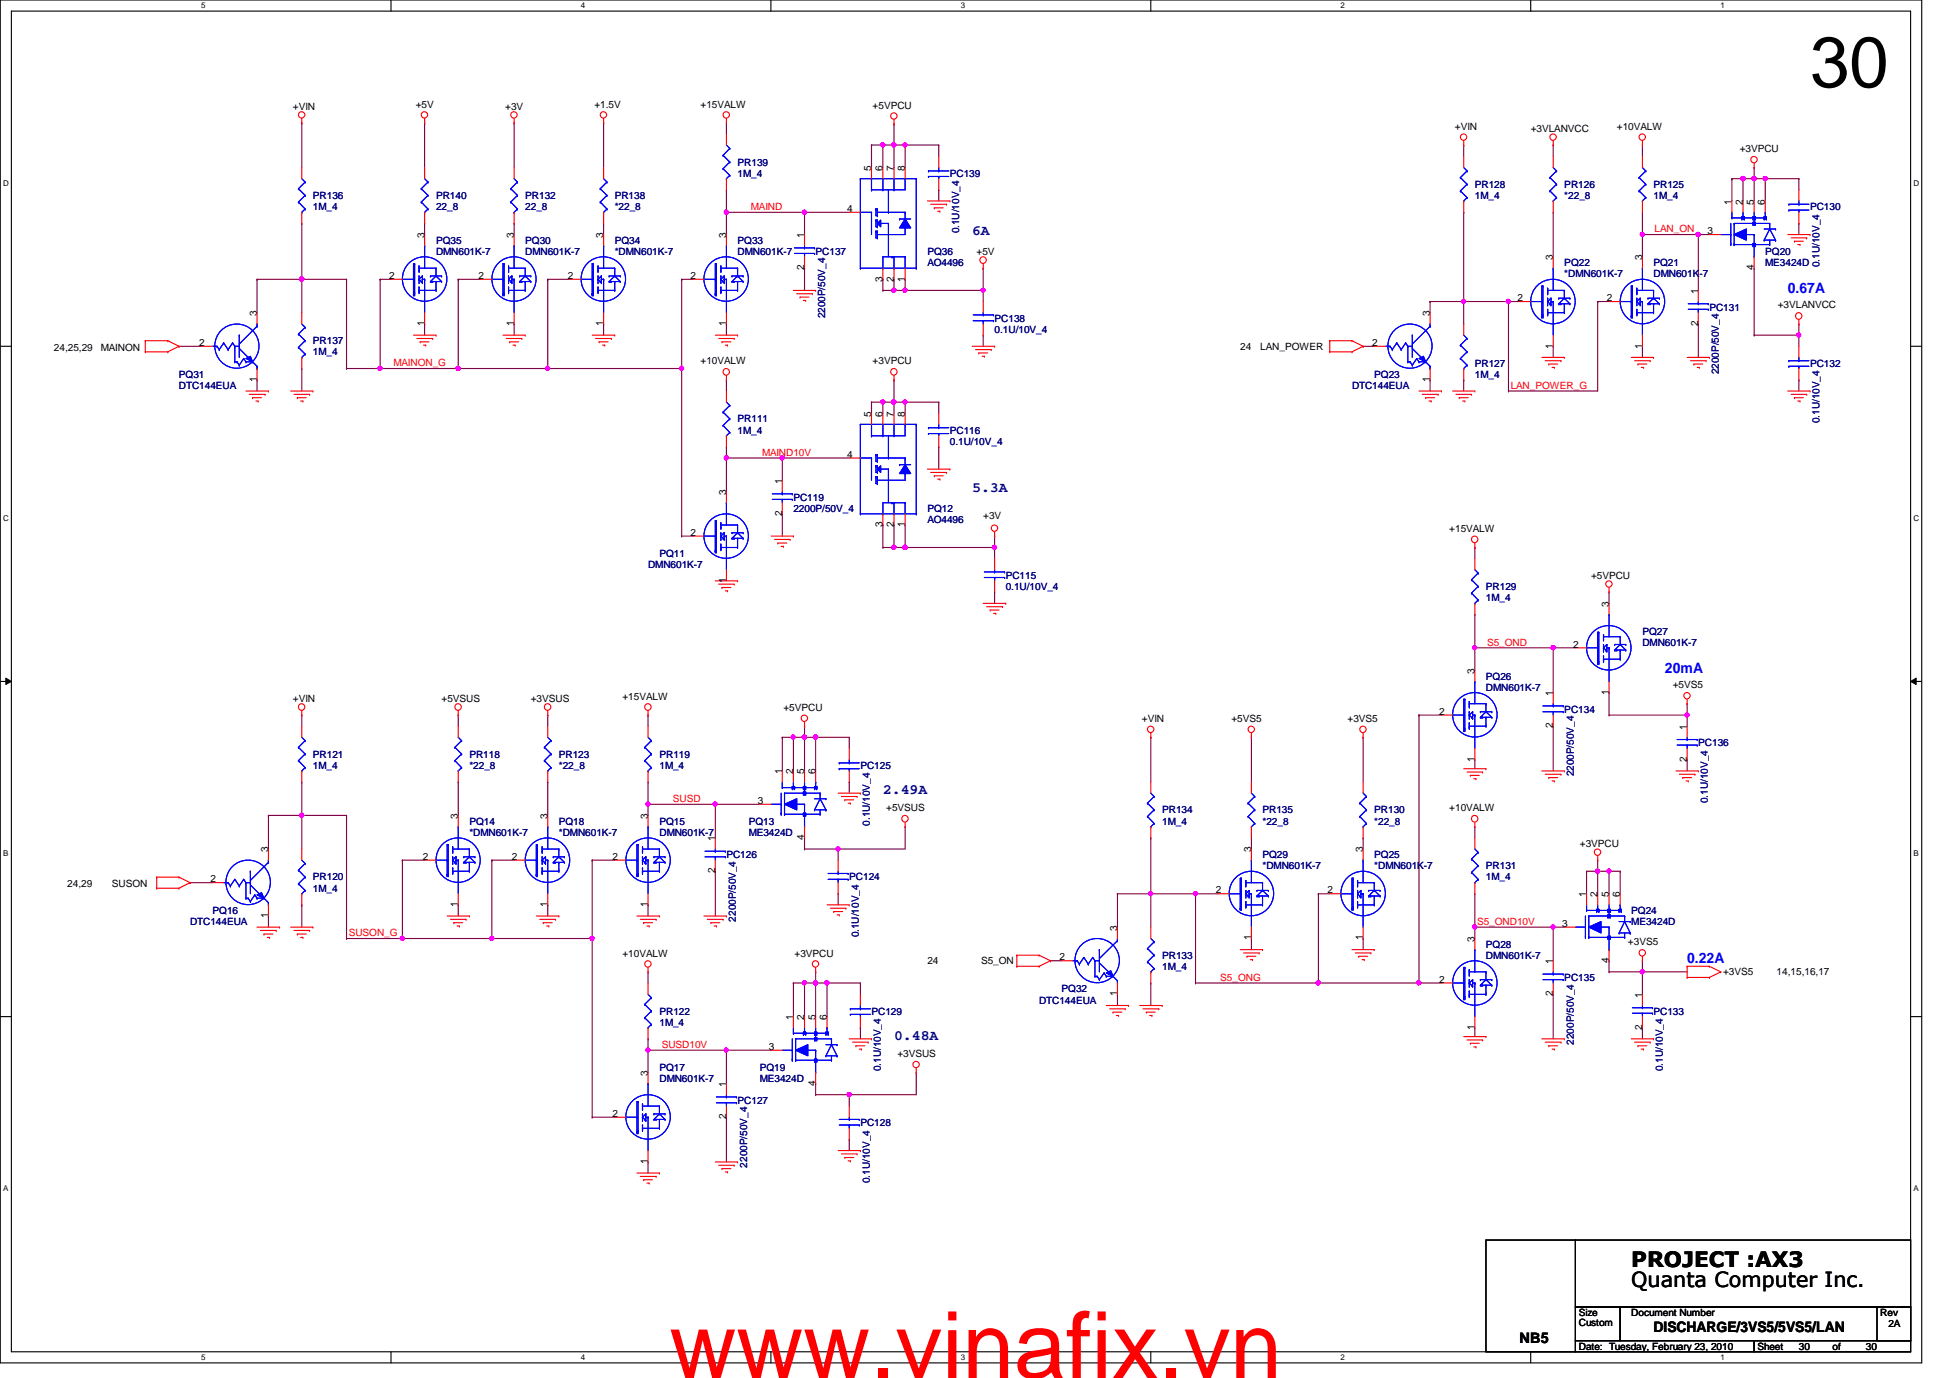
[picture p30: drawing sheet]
<svg xmlns="http://www.w3.org/2000/svg" width="297mm" height="210mm" viewBox="0 0 297 210" stroke-linecap="round" stroke-linejoin="round" font-family="sans-serif">
<defs><g id="words">
<text font-size="14.1" fill="#f00" x="102" y="209.9">www.vinafix.vn</text>
<text font-size="10.9" x="275.7" y="13.3">30</text>
<g font-size="3.2">
<text x="248.5" y="196">Quanta Computer Inc.</text>
<text x="248.5" y="193">PROJECT :AX3</text>
</g>
<g font-size="2.2" fill="#000080">
<text x="148.1" y="35.9">6A</text>
<text x="148.1" y="75">5.3A</text>
<text x="134.5" y="120.9">2.49A</text>
<text x="136.2" y="158.4">0.48A</text>
</g>
<g font-size="2.2" fill="#00f">
<text x="272.3" y="44.6">0.67A</text>
<text x="253.6" y="102.5">20mA</text>
<text x="257" y="146.7">0.22A</text>
</g>
<g font-size="2.2">
<text x="251.9" y="202.9">DISCHARGE/3VS5/5VS5/LAN</text>
<text x="231.5" y="204.6">NB5</text>
</g>
<g font-size="1.5">
<text x="44.6" y="16.7">+VIN</text>
<text x="63.3" y="16.4">+5V</text>
<text x="77" y="16.7">+3V</text>
<text x="90.5" y="16.4">+1.5V</text>
<text x="106.7" y="16.4">+15VALW</text>
<text x="132.9" y="16.6">+5VPCU</text>
<text x="221.6" y="19.8">+VIN</text>
<text x="233.2" y="20.1">+3VLANVCC</text>
<text x="246.3" y="19.8">+10VALW</text>
<text x="265" y="23.2">+3VPCU</text>
<text x="132.7" y="26" transform="rotate(-90 132.7 26)">5</text>
<text x="134.4" y="26" transform="rotate(-90 134.4 26)">6</text>
<text x="136.1" y="26" transform="rotate(-90 136.1 26)">7</text>
<text x="137.8" y="26" transform="rotate(-90 137.8 26)">8</text>
<text x="129" y="32.3">4</text>
<text x="260.1" y="35.7">3</text>
<text x="263.8" y="31.2" transform="rotate(-90 263.8 31.2)">1</text>
<text x="265.5" y="31.2" transform="rotate(-90 265.5 31.2)">2</text>
<text x="267.2" y="31.2" transform="rotate(-90 267.2 31.2)">5</text>
<text x="268.9" y="31.2" transform="rotate(-90 268.9 31.2)">6</text>
<text x="64.6" y="36.2" transform="rotate(-90 64.6 36.2)">3</text>
<text x="78.3" y="36.2" transform="rotate(-90 78.3 36.2)">3</text>
<text x="91.9" y="36.2" transform="rotate(-90 91.9 36.2)">3</text>
<text x="110.6" y="36.2" transform="rotate(-90 110.6 36.2)">3</text>
<text x="122.5" y="41.1" transform="rotate(-90 122.5 41.1)">2</text>
<text x="122.5" y="36.2" transform="rotate(-90 122.5 36.2)">1</text>
<text x="148.8" y="38.8">+5V</text>
<text x="236.6" y="39.7" transform="rotate(-90 236.6 39.7)">3</text>
<text x="250.1" y="39.7" transform="rotate(-90 250.1 39.7)">3</text>
<text x="267.2" y="41.1" transform="rotate(-90 267.2 41.1)">4</text>
<text x="59.3" y="42.5">2</text>
<text x="72.9" y="42.5">2</text>
<text x="86.5" y="42.5">2</text>
<text x="105.2" y="42.5">2</text>
<text x="134.4" y="42.9" transform="rotate(-90 134.4 42.9)">3</text>
<text x="136.1" y="42.9" transform="rotate(-90 136.1 42.9)">2</text>
<text x="137.8" y="42.9" transform="rotate(-90 137.8 42.9)">1</text>
<text x="231.1" y="45.9">2</text>
<text x="244.8" y="45.9">2</text>
<text x="258.7" y="44.7" transform="rotate(-90 258.7 44.7)">1</text>
<text x="270.8" y="47">+3VLANVCC</text>
<text x="8.2" y="53.5">24,25,29</text>
<text x="15.4" y="53.5">MAINON</text>
<text x="30.3" y="52.7">2</text>
<text x="39.1" y="48.2" transform="rotate(-90 39.1 48.2)">3</text>
<text x="64.6" y="49.7" transform="rotate(-90 64.6 49.7)">1</text>
<text x="78.3" y="49.7" transform="rotate(-90 78.3 49.7)">1</text>
<text x="91.9" y="49.7" transform="rotate(-90 91.9 49.7)">1</text>
<text x="110.6" y="49.7" transform="rotate(-90 110.6 49.7)">1</text>
<text x="188.9" y="53.3">24</text>
<text x="192" y="53.3">LAN_POWER</text>
<text x="209" y="52.7">2</text>
<text x="217.8" y="48.2" transform="rotate(-90 217.8 48.2)">3</text>
<text x="236.6" y="53.1" transform="rotate(-90 236.6 53.1)">1</text>
<text x="250.1" y="53.1" transform="rotate(-90 250.1 53.1)">1</text>
<text x="258.7" y="49.7" transform="rotate(-90 258.7 49.7)">2</text>
<text x="39.1" y="58.2" transform="rotate(-90 39.1 58.2)">1</text>
<text x="106.7" y="55.5">+10VALW</text>
<text x="132.9" y="55.5">+3VPCU</text>
<text x="217.8" y="58.2" transform="rotate(-90 217.8 58.2)">1</text>
<text x="132.7" y="63.5" transform="rotate(-90 132.7 63.5)">5</text>
<text x="134.4" y="63.5" transform="rotate(-90 134.4 63.5)">6</text>
<text x="136.1" y="63.5" transform="rotate(-90 136.1 63.5)">7</text>
<text x="137.8" y="63.5" transform="rotate(-90 137.8 63.5)">8</text>
<text x="129" y="69.7">4</text>
<text x="110.6" y="75.4" transform="rotate(-90 110.6 75.4)">3</text>
<text x="119.1" y="73.7" transform="rotate(-90 119.1 73.7)">1</text>
<text x="105.2" y="81.6">2</text>
<text x="119.1" y="78.6" transform="rotate(-90 119.1 78.6)">2</text>
<text x="134.4" y="80.3" transform="rotate(-90 134.4 80.3)">3</text>
<text x="136.1" y="80.3" transform="rotate(-90 136.1 80.3)">2</text>
<text x="137.8" y="80.3" transform="rotate(-90 137.8 80.3)">1</text>
<text x="149.8" y="79">+3V</text>
<text x="220.8" y="81">+15VALW</text>
<text x="110.6" y="88.8" transform="rotate(-90 110.6 88.8)">1</text>
<text x="242.4" y="88.2">+5VPCU</text>
<text x="245.1" y="92.4" transform="rotate(-90 245.1 92.4)">3</text>
<text x="239.6" y="98.6">2</text>
<text x="44.6" y="106.9">+VIN</text>
<text x="67.3" y="106.9">+5VSUS</text>
<text x="80.9" y="106.9">+3VSUS</text>
<text x="94.8" y="106.6">+15VALW</text>
<text x="224.6" y="102.6" transform="rotate(-90 224.6 102.6)">3</text>
<text x="236.6" y="106" transform="rotate(-90 236.6 106)">1</text>
<text x="245.1" y="105.8" transform="rotate(-90 245.1 105.8)">1</text>
<text x="254.8" y="104.9">+5VS5</text>
<text x="119.3" y="108.2">+5VPCU</text>
<text x="173.9" y="110">+VIN</text>
<text x="187.6" y="110">+5VS5</text>
<text x="205.3" y="110">+3VS5</text>
<text x="219.2" y="108.9">2</text>
<text x="236.6" y="111" transform="rotate(-90 236.6 111)">2</text>
<text x="257" y="111.1" transform="rotate(-90 257 111.1)">1</text>
<text x="119.1" y="117.9" transform="rotate(-90 119.1 117.9)">1</text>
<text x="120.8" y="117.9" transform="rotate(-90 120.8 117.9)">2</text>
<text x="122.5" y="117.9" transform="rotate(-90 122.5 117.9)">5</text>
<text x="124.2" y="117.9" transform="rotate(-90 124.2 117.9)">6</text>
<text x="224.6" y="116" transform="rotate(-90 224.6 116)">1</text>
<text x="257" y="116" transform="rotate(-90 257 116)">2</text>
<text x="69.8" y="124.8" transform="rotate(-90 69.8 124.8)">3</text>
<text x="83.4" y="124.8" transform="rotate(-90 83.4 124.8)">3</text>
<text x="98.7" y="124.8" transform="rotate(-90 98.7 124.8)">3</text>
<text x="115.4" y="122.5">3</text>
<text x="135" y="123.6">+5VSUS</text>
<text x="220.8" y="123.6">+10VALW</text>
<text x="40.8" y="129.8" transform="rotate(-90 40.8 129.8)">3</text>
<text x="64.4" y="131">2</text>
<text x="78" y="131">2</text>
<text x="93.3" y="131">2</text>
<text x="108.9" y="128.1" transform="rotate(-90 108.9 128.1)">1</text>
<text x="122.5" y="128" transform="rotate(-90 122.5 128)">4</text>
<text x="190.6" y="129.8" transform="rotate(-90 190.6 129.8)">3</text>
<text x="207.6" y="129.8" transform="rotate(-90 207.6 129.8)">3</text>
<text x="240.7" y="129">+3VPCU</text>
<text x="10.2" y="135.2">24,29</text>
<text x="17.1" y="135.2">SUSON</text>
<text x="32" y="134.4">2</text>
<text x="108.9" y="133.1" transform="rotate(-90 108.9 133.1)">2</text>
<text x="185.2" y="136.1">2</text>
<text x="202.2" y="136.1">2</text>
<text x="241.6" y="136.7" transform="rotate(-90 241.6 136.7)">1</text>
<text x="243.3" y="136.7" transform="rotate(-90 243.3 136.7)">2</text>
<text x="245.1" y="136.7" transform="rotate(-90 245.1 136.7)">5</text>
<text x="246.8" y="136.7" transform="rotate(-90 246.8 136.7)">6</text>
<text x="40.8" y="139.9" transform="rotate(-90 40.8 139.9)">1</text>
<text x="69.8" y="138.2" transform="rotate(-90 69.8 138.2)">1</text>
<text x="83.4" y="138.2" transform="rotate(-90 83.4 138.2)">1</text>
<text x="98.7" y="138.2" transform="rotate(-90 98.7 138.2)">1</text>
<text x="170.2" y="141.8" transform="rotate(-90 170.2 141.8)">3</text>
<text x="190.6" y="143.3" transform="rotate(-90 190.6 143.3)">1</text>
<text x="207.6" y="143.3" transform="rotate(-90 207.6 143.3)">1</text>
<text x="224.6" y="143.5" transform="rotate(-90 224.6 143.5)">3</text>
<text x="238" y="141.2">3</text>
<text x="94.8" y="145.7">+10VALW</text>
<text x="121" y="145.7">+3VPCU</text>
<text x="141.3" y="146.9">24</text>
<text x="149.4" y="146.9">S5_ON</text>
<text x="161.4" y="146.3">2</text>
<text x="219.2" y="149.7">2</text>
<text x="236.6" y="146.9" transform="rotate(-90 236.6 146.9)">1</text>
<text x="245.1" y="146.7" transform="rotate(-90 245.1 146.7)">4</text>
<text x="248" y="144">+3VS5</text>
<text x="262.5" y="148.6">+3VS5</text>
<text x="270.6" y="148.6">14,15,16,17</text>
<text x="120.8" y="155.4" transform="rotate(-90 120.8 155.4)">1</text>
<text x="122.5" y="155.4" transform="rotate(-90 122.5 155.4)">2</text>
<text x="124.2" y="155.4" transform="rotate(-90 124.2 155.4)">5</text>
<text x="125.9" y="155.4" transform="rotate(-90 125.9 155.4)">6</text>
<text x="170.2" y="151.8" transform="rotate(-90 170.2 151.8)">1</text>
<text x="236.6" y="151.8" transform="rotate(-90 236.6 151.8)">2</text>
<text x="250.1" y="152" transform="rotate(-90 250.1 152)">1</text>
<text x="117.1" y="159.9">3</text>
<text x="136.7" y="161">+3VSUS</text>
<text x="224.6" y="156.9" transform="rotate(-90 224.6 156.9)">1</text>
<text x="250.1" y="156.9" transform="rotate(-90 250.1 156.9)">2</text>
<text x="98.7" y="163.9" transform="rotate(-90 98.7 163.9)">3</text>
<text x="110.6" y="165.6" transform="rotate(-90 110.6 165.6)">1</text>
<text x="124.2" y="165.4" transform="rotate(-90 124.2 165.4)">4</text>
<text x="93.3" y="170.1">2</text>
<text x="110.6" y="170.5" transform="rotate(-90 110.6 170.5)">2</text>
<text x="98.7" y="177.3" transform="rotate(-90 98.7 177.3)">1</text>
<text x="240.5" y="200.5">Size</text>
<text x="240.5" y="202">Custom</text>
<text x="248.5" y="200.5">Document Number</text>
<text x="286.4" y="200.5">Rev</text>
<text x="287.7" y="202.2">2A</text>
<text x="240.5" y="205.6">Date: Tuesday, February 23, 2010</text>
<text x="267.7" y="205.6">Sheet</text>
<text x="274" y="205.6">30</text>
<text x="279.1" y="205.6">of</text>
<text x="284.2" y="205.6">30</text>
</g>
<g font-size="1.5" fill="#000080">
<text x="112.3" y="25.2">PR139</text>
<text x="112.3" y="26.9">1M_4</text>
<text x="144.7" y="26.9">PC139</text>
<text x="224.7" y="28.6">PR128</text>
<text x="238.3" y="28.6">PR126</text>
<text x="251.9" y="28.6">PR125</text>
<text x="47.7" y="30.3">PR136</text>
<text x="47.7" y="32">1M_4</text>
<text x="66.4" y="30.3">PR140</text>
<text x="66.4" y="32">22_8</text>
<text x="80" y="30.3">PR132</text>
<text x="80" y="32">22_8</text>
<text x="93.6" y="30.3">PR138</text>
<text x="93.6" y="32">*22_8</text>
<text x="146.1" y="35.6" transform="rotate(-90 146.1 35.6)">0.1U/10V_4</text>
<text x="224.7" y="30.3">1M_4</text>
<text x="238.3" y="30.3">*22_8</text>
<text x="251.9" y="30.3">1M_4</text>
<text x="275.7" y="32">PC130</text>
<text x="66.4" y="37.1">PQ35</text>
<text x="66.4" y="38.8">DMN601K-7</text>
<text x="80" y="37.1">PQ30</text>
<text x="80" y="38.8">DMN601K-7</text>
<text x="93.6" y="37.1">PQ34</text>
<text x="93.6" y="38.8">*DMN601K-7</text>
<text x="112.3" y="37.1">PQ33</text>
<text x="112.3" y="38.8">DMN601K-7</text>
<text x="124.2" y="38.8">PC137</text>
<text x="141.3" y="38.8">PQ36</text>
<text x="141.3" y="40.5">AO4496</text>
<text x="238.3" y="40.5">PQ22</text>
<text x="251.9" y="40.5">PQ21</text>
<text x="268.9" y="38.8">PQ20</text>
<text x="268.9" y="40.5">ME3424D</text>
<text x="277.2" y="40.7" transform="rotate(-90 277.2 40.7)">0.1U/10V_4</text>
<text x="238.3" y="42.2">*DMN601K-7</text>
<text x="251.9" y="42.2">DMN601K-7</text>
<text x="260.4" y="47.3">PC131</text>
<text x="47.7" y="52.5">PR137</text>
<text x="125.7" y="48.5" transform="rotate(-90 125.7 48.5)">2200P/50V_4</text>
<text x="151.5" y="49">PC138</text>
<text x="151.5" y="50.8">0.1U/10V_4</text>
<text x="27.3" y="57.5">PQ31</text>
<text x="27.3" y="59.3">DTC144EUA</text>
<text x="47.7" y="54.1">1M_4</text>
<text x="205.9" y="59.3">DTC144EUA</text>
<text x="209.3" y="57.5">PQ23</text>
<text x="224.7" y="55.8">PR127</text>
<text x="224.7" y="57.5">1M_4</text>
<text x="261.8" y="57" transform="rotate(-90 261.8 57)">2200P/50V_4</text>
<text x="275.7" y="55.8">PC132</text>
<text x="112.3" y="64.3">PR111</text>
<text x="277.2" y="64.5" transform="rotate(-90 277.2 64.5)">0.1U/10V_4</text>
<text x="112.3" y="66">1M_4</text>
<text x="144.7" y="66">PC116</text>
<text x="144.7" y="67.8">0.1U/10V_4</text>
<text x="120.9" y="76.3">PC119</text>
<text x="120.9" y="78">2200P/50V_4</text>
<text x="141.3" y="78">PQ12</text>
<text x="141.3" y="79.7">AO4496</text>
<text x="98.7" y="86.5">DMN601K-7</text>
<text x="100.5" y="84.8">PQ11</text>
<text x="153.2" y="88.2">PC115</text>
<text x="153.2" y="89.9">0.1U/10V_4</text>
<text x="226.4" y="89.9">PR129</text>
<text x="226.4" y="91.6">1M_4</text>
<text x="250.2" y="96.7">PQ27</text>
<text x="250.2" y="98.4">DMN601K-7</text>
<text x="226.4" y="103.5">PQ26</text>
<text x="226.4" y="105.2">DMN601K-7</text>
<text x="238.3" y="108.6">PC134</text>
<text x="258.7" y="113.7">PC136</text>
<text x="47.7" y="115.4">PR121</text>
<text x="47.7" y="117.1">1M_4</text>
<text x="71.5" y="115.4">PR118</text>
<text x="71.5" y="117.1">*22_8</text>
<text x="85.1" y="115.4">PR123</text>
<text x="85.1" y="117.1">*22_8</text>
<text x="100.5" y="115.4">PR119</text>
<text x="100.5" y="117.1">1M_4</text>
<text x="131.1" y="117.1">PC125</text>
<text x="239.7" y="118.3" transform="rotate(-90 239.7 118.3)">2200P/50V_4</text>
<text x="71.5" y="125.6">PQ14</text>
<text x="85.1" y="125.6">PQ18</text>
<text x="100.5" y="125.6">PQ15</text>
<text x="114" y="125.6">PQ13</text>
<text x="132.5" y="125.8" transform="rotate(-90 132.5 125.8)">0.1U/10V_4</text>
<text x="177" y="123.9">PR134</text>
<text x="177" y="125.6">1M_4</text>
<text x="192.3" y="123.9">PR135</text>
<text x="192.3" y="125.6">*22_8</text>
<text x="209.3" y="123.9">PR130</text>
<text x="209.3" y="125.6">*22_8</text>
<text x="260.1" y="122.3" transform="rotate(-90 260.1 122.3)">0.1U/10V_4</text>
<text x="71.5" y="127.3">*DMN601K-7</text>
<text x="85.1" y="127.3">*DMN601K-7</text>
<text x="100.5" y="127.3">DMN601K-7</text>
<text x="110.7" y="130.7">PC126</text>
<text x="114" y="127.3">ME3424D</text>
<text x="192.3" y="130.7">PQ29</text>
<text x="209.3" y="130.7">PQ25</text>
<text x="47.7" y="134.1">PR120</text>
<text x="47.7" y="135.8">1M_4</text>
<text x="129.4" y="134.1">PC124</text>
<text x="192.3" y="132.4">*DMN601K-7</text>
<text x="209.3" y="132.4">*DMN601K-7</text>
<text x="226.4" y="132.4">PR131</text>
<text x="226.4" y="134.1">1M_4</text>
<text x="29" y="140.9">DTC144EUA</text>
<text x="32.4" y="139.2">PQ16</text>
<text x="112.1" y="140.4" transform="rotate(-90 112.1 140.4)">2200P/50V_4</text>
<text x="130.8" y="142.8" transform="rotate(-90 130.8 142.8)">0.1U/10V_4</text>
<text x="248.5" y="139.2">PQ24</text>
<text x="248.5" y="140.9">ME3424D</text>
<text x="177" y="146">PR133</text>
<text x="177" y="147.7">1M_4</text>
<text x="226.4" y="144.4">PQ28</text>
<text x="226.4" y="146">DMN601K-7</text>
<text x="238.3" y="149.4">PC135</text>
<text x="100.5" y="154.6">PR122</text>
<text x="132.8" y="154.6">PC129</text>
<text x="158.3" y="152.9">DTC144EUA</text>
<text x="161.7" y="151.1">PQ32</text>
<text x="251.9" y="154.6">PC133</text>
<text x="100.5" y="156.3">1M_4</text>
<text x="239.7" y="159.1" transform="rotate(-90 239.7 159.1)">2200P/50V_4</text>
<text x="100.5" y="163.1">PQ17</text>
<text x="100.5" y="164.8">DMN601K-7</text>
<text x="115.7" y="163.1">PQ19</text>
<text x="115.7" y="164.8">ME3424D</text>
<text x="134.2" y="163.2" transform="rotate(-90 134.2 163.2)">0.1U/10V_4</text>
<text x="253.3" y="163.2" transform="rotate(-90 253.3 163.2)">0.1U/10V_4</text>
<text x="112.3" y="168.1">PC127</text>
<text x="131.1" y="171.6">PC128</text>
<text x="113.8" y="177.8" transform="rotate(-90 113.8 177.8)">2200P/50V_4</text>
<text x="132.5" y="180.2" transform="rotate(-90 132.5 180.2)">0.1U/10V_4</text>
</g>
<g font-size="1.5" fill="#f00">
<text x="114.4" y="32">MAIND</text>
<text x="252" y="35.4">LAN_ON</text>
<text x="59.9" y="55.8">MAINON_G</text>
<text x="230.1" y="59.2">LAN_POWER_G</text>
<text x="116.1" y="69.4">MAIND10V</text>
<text x="226.5" y="98.3">S5_OND</text>
<text x="102.5" y="122.2">SUSD</text>
<text x="53.1" y="142.6">SUSON_G</text>
<text x="225" y="140.9">S5_OND10V</text>
<text x="185.9" y="149.4">S5_ONG</text>
<text x="100.8" y="159.6">SUSD10V</text>
</g>
<g font-size="1.2">
<text x="30.6" y="1.3">5</text>
<text x="88.5" y="1.3">4</text>
<text x="146.3" y="1.3">3</text>
<text x="204.2" y="1.3">2</text>
<text x="262.1" y="1.3">1</text>
<text x=".5" y="28.3">D</text>
<text x="291.5" y="28.3">D</text>
<text x=".5" y="79.4">C</text>
<text x="291.5" y="79.4">C</text>
<text x=".5" y="130.4">B</text>
<text x="291.5" y="130.4">B</text>
<text x=".5" y="181.5">A</text>
<text x="291.5" y="181.5">A</text>
<text x="30.6" y="207.2">5</text>
<text x="88.5" y="207.2">4</text>
<text x="146.3" y="207.2">3</text>
<text x="204.2" y="207.2">2</text>
<text x="262.1" y="207.2">1</text>
</g>
</g></defs>
<path d="M0 0h292.7v207.6h-292.7zM1.7 1.7h289.3v204.2h-289.3z" fill="none" stroke="#000" stroke-width=".17"/>
<g fill="#fff">
<path d="M30.6 .2h.7v1.3h-.7z"/>
<path d="M30.6 206.1h.7v1.3h-.7z"/>
</g>
<path d="M59.6 0v1.7M59.6 205.9v1.7" fill="none" stroke="#000" stroke-width=".17"/>
<g fill="#fff">
<path d="M88.5 .2h.6v1.3h-.6z"/>
<path d="M88.5 206.1h.6v1.3h-.6z"/>
</g>
<path d="M117.4 0v1.7M117.4 205.9v1.7" fill="none" stroke="#000" stroke-width=".17"/>
<g fill="#fff">
<path d="M146.3 .2h.7v1.3h-.7z"/>
<path d="M146.3 206.1h.7v1.3h-.7z"/>
</g>
<path d="M175.3 0v1.7M175.3 205.9v1.7" fill="none" stroke="#000" stroke-width=".17"/>
<g fill="#fff">
<path d="M204.2 .2h.6v1.3h-.6z"/>
<path d="M204.2 206.1h.6v1.3h-.6z"/>
</g>
<path d="M233.2 0v1.7M233.2 205.9v1.7" fill="none" stroke="#000" stroke-width=".17"/>
<g fill="#fff">
<path d="M262.1 .2h.6v1.3h-.6z"/>
<path d="M262.1 206.1h.6v1.3h-.6z"/>
<path d="M.5 27.2h.8v1.4h-.8z"/>
<path d="M291.5 27.2h.8v1.4h-.8z"/>
<path d="M.5 78.3h.8v1.3h-.8z"/>
<path d="M291.5 78.3h.8v1.3h-.8z"/>
</g>
<path d="M0 52.7h1.7M291 52.7h1.7" fill="none" stroke="#000" stroke-width=".17"/>
<g fill="#fff">
<path d="M.5 129.3h.7v1.4h-.7z"/>
<path d="M291.5 129.3h.7v1.4h-.7z"/>
</g>
<path d="M0 103.8h1.7M291 103.8h1.7" fill="none" stroke="#000" stroke-width=".17"/>
<path d="M.9 103.3l.8 .5-.8 .5zM291 103.8l.9-.5v1z" fill="#000"/>
<path d="M.9 103.3l.8 .5-.8 .5zM291 103.8l.9-.5v1z" fill="none" stroke="#000" stroke-width=".15"/>
<g fill="#fff">
<path d="M.5 180.4h.7v1.3h-.7z"/>
<path d="M291.5 180.4h.7v1.3h-.7z"/>
</g>
<path d="M0 154.9h1.7M291 154.9h1.7" fill="none" stroke="#000" stroke-width=".17"/>
<path d="M46 34h.1M46 34v8.5M137.9 61.3h.1M137.9 61.3v1.6M127.7 129.3h.1M127.7 129.3h10.2" fill="none" stroke="#800040" stroke-width=".17"/>
<circle cx="45.9" cy="42.5" r=".32" fill="#f0f"/>
<circle cx="45.9" cy="42.5" r=".32" fill="none" stroke="#f0f" stroke-width=".17"/>
<path d="M39.2 42.5h.1M39.2 42.5h6.8M57.9 42.5h.1M57.9 42.5h1.7M143 61.3h.1M143 61.3v1.6M120.9 112.3h.1M120.9 112.3v5.1M124.2 112.3h.1M124.2 112.3h5.2" fill="none" stroke="#800040" stroke-width=".17"/>
<circle cx="124.2" cy="112.3" r=".32" fill="#f0f"/>
<circle cx="124.2" cy="112.3" r=".32" fill="none" stroke="#f0f" stroke-width=".17"/>
<path d="M119.2 112.3h.1M119.2 112.3h3.4M120.9 112.3h.1M122.6 112.3h.1M122.6 112.3v5.1M124.2 112.3h.1M124.2 112.3v5.1" fill="none" stroke="#800040" stroke-width=".17"/>
<circle cx="122.5" cy="112.3" r=".32" fill="#f0f"/>
<circle cx="122.5" cy="112.3" r=".32" fill="none" stroke="#f0f" stroke-width=".17"/>
<circle cx="120.8" cy="112.3" r=".32" fill="#f0f"/>
<circle cx="120.8" cy="112.3" r=".32" fill="none" stroke="#f0f" stroke-width=".17"/>
<g fill="none" stroke="#800040" stroke-width=".17">
<path d="M64.7 18.7h.1M64.7 18.7v6.8M132.8 61.3h.1M132.8 61.3v1.6M134.5 61.3h.1M134.5 61.3v1.6M136.2 80h.1M136.2 80v3.4M137.9 80h.1M137.9 80v3.4M151.5 83.4h.1M151.5 83.4v1.7"/>
<path d="M119.2 112.3h.1M119.2 112.3v5.1M122.6 110.6h.1M122.6 110.6v1.7M129.4 119.1h.1M129.4 112.3h.1M129.4 112.3v1.7M129.4 119.1v1.7M127.7 129.3h.1M127.7 136.1h.1M127.7 129.3v1.7M127.7 136.1v1.7"/>
</g>
<circle cx="134.5" cy="61.2" r=".32" fill="#f0f"/>
<circle cx="134.5" cy="61.2" r=".32" fill="none" stroke="#f0f" stroke-width=".17"/>
<path d="M136.2 83.4h.1M136.2 83.4h1.7" fill="none" stroke="#800040" stroke-width=".17"/>
<circle cx="137.9" cy="83.4" r=".32" fill="#f0f"/>
<circle cx="137.9" cy="83.4" r=".32" fill="none" stroke="#f0f" stroke-width=".17"/>
<circle cx="136.2" cy="83.4" r=".32" fill="#f0f"/>
<circle cx="136.2" cy="83.4" r=".32" fill="none" stroke="#f0f" stroke-width=".17"/>
<path d="M134.5 80h.1M134.5 80v3.4M136.2 61.3h.1M136.2 61.3v1.6M143 68.1h.1M143 68.1v3.4" fill="none" stroke="#800040" stroke-width=".17"/>
<circle cx="136.2" cy="61.2" r=".32" fill="#f0f"/>
<circle cx="136.2" cy="61.2" r=".32" fill="none" stroke="#f0f" stroke-width=".17"/>
<path d="M119.2 69.8h.1M119.2 69.8h10.2M137.9 61.3h.1M137.9 61.3h5.1" fill="none" stroke="#800040" stroke-width=".17"/>
<circle cx="137.9" cy="61.2" r=".32" fill="#f0f"/>
<circle cx="137.9" cy="61.2" r=".32" fill="none" stroke="#f0f" stroke-width=".17"/>
<path d="M78.3 34h.1M78.3 34v1.7M136.2 57.9h.1M136.2 57.9v3.4M136.2 61.3h.1M136.2 61.3h1.7" fill="none" stroke="#800040" stroke-width=".17"/>
<circle cx="136.2" cy="61.2" r=".32" fill="#f0f"/>
<circle cx="136.2" cy="61.2" r=".32" fill="none" stroke="#f0f" stroke-width=".17"/>
<path d="M265.5 27.2h.1M265.5 27.2v3.4M132.8 61.3h.1M132.8 61.3h1.7" fill="none" stroke="#800040" stroke-width=".17"/>
<circle cx="265.5" cy="27.2" r=".32" fill="#f0f"/>
<circle cx="265.5" cy="27.2" r=".32" fill="none" stroke="#f0f" stroke-width=".17"/>
<path d="M268.9 27.2h.1M268.9 27.2v3.4" fill="none" stroke="#800040" stroke-width=".17"/>
<circle cx="268.9" cy="27.2" r=".32" fill="#f0f"/>
<circle cx="268.9" cy="27.2" r=".32" fill="none" stroke="#f0f" stroke-width=".17"/>
<path d="M267.2 27.2h.1M267.2 27.2v3.4M274 51.1h.1M274 57.9h.1M274 51.1v1.6M274 57.9v1.7" fill="none" stroke="#800040" stroke-width=".17"/>
<circle cx="267.2" cy="27.2" r=".32" fill="#f0f"/>
<circle cx="267.2" cy="27.2" r=".32" fill="none" stroke="#f0f" stroke-width=".17"/>
<g fill="none" stroke="#800040" stroke-width=".17">
<path d="M263.8 27.2h.1M263.8 27.2h5.1M263.8 27.2v3.4M265.5 27.2h.1M267.2 27.2h.1M267.2 25.5h.1M267.2 25.5v1.7M274 34h.1M274 34v1.7M267.2 40.9h.1M267.2 40.9v10.2M90.2 131h.1"/>
<path d="M90.2 131h3.4"/>
</g>
<circle cx="265.5" cy="27.2" r=".32" fill="#f0f"/>
<circle cx="265.5" cy="27.2" r=".32" fill="none" stroke="#f0f" stroke-width=".17"/>
<path d="M46 56.1h.1M46 56.1v3.5M57.9 42.5h.1M57.9 56.1h.1M57.9 42.5v13.6M57.9 56.1h11.9M64.7 49.4h.1M64.7 49.4v1.7" fill="none" stroke="#800040" stroke-width=".17"/>
<circle cx="69.8" cy="56.1" r=".32" fill="#f0f"/>
<circle cx="69.8" cy="56.1" r=".32" fill="none" stroke="#f0f" stroke-width=".17"/>
<circle cx="57.9" cy="56.1" r=".32" fill="#f0f"/>
<circle cx="57.9" cy="56.1" r=".32" fill="none" stroke="#f0f" stroke-width=".17"/>
<g fill="none" stroke="#800040" stroke-width=".17">
<path d="M78.3 18.7h.1M78.3 18.7v6.8M110.7 32.3h.1M110.7 32.3v3.4M122.6 32.3h.1M122.6 32.3h6.8M250.2 32.3h.1M250.2 35.7h.1M250.2 32.3v3.4M250.2 35.7h8.5M110.7 49.4h.1M110.7 49.4v1.7"/>
<path d="M229.8 59.6h.1M243.4 45.9h.1M243.4 45.9v13.7h-13.6M98.7 119.1h.1M98.7 119.1v3.4M52.8 124.2h.1M52.8 124.2v18.8"/>
</g>
<circle cx="258.7" cy="35.7" r=".32" fill="#f0f"/>
<circle cx="258.7" cy="35.7" r=".32" fill="none" stroke="#f0f" stroke-width=".17"/>
<circle cx="250.2" cy="35.7" r=".32" fill="#f0f"/>
<circle cx="250.2" cy="35.7" r=".32" fill="none" stroke="#f0f" stroke-width=".17"/>
<g fill="none" stroke="#800040" stroke-width=".17">
<path d="M110.7 18.7h.1M110.7 18.7v1.7M64.7 34h.1M64.7 34v1.7M223 22.1h.1M223 22.1v1.7M236.6 32.3h.1M236.6 32.3v6.8M250.2 22.1h.1M250.2 22.1v1.7M258.7 35.7h.1M258.7 35.7v8.5"/>
<path d="M69.8 42.5h.1M69.8 42.5h3.4M69.8 42.5v13.6M78.3 49.4h.1M78.3 49.4v1.7M207.6 52.7h.1M207.6 52.7h1.7M217.8 57.9h.1M217.8 45.9h.1M217.8 45.9v1.7M217.8 57.9v1.7M223 57.9h.1"/>
<path d="M223 45.9h.1M223 45.9v3.5M223 57.9v1.7M236.6 52.7h.1M236.6 52.7v1.7M243.4 45.9h.1M243.4 45.9h1.7M250.2 52.7h.1M250.2 52.7v1.7M258.7 49.4h.1M258.7 49.4v5M103.8 81.7h.1"/>
<path d="M103.8 81.7h1.7M98.7 108.9h.1M98.7 108.9v1.7M90.2 143h.1M90.2 143v27.2"/>
</g>
<circle cx="222.9" cy="45.9" r=".32" fill="#f0f"/>
<circle cx="222.9" cy="45.9" r=".32" fill="none" stroke="#f0f" stroke-width=".17"/>
<g fill="none" stroke="#800040" stroke-width=".17">
<path d="M122.6 32.3h.1M122.6 32.3v3.4M236.6 22.1h.1M236.6 22.1v1.7M268.9 27.2h.1M268.9 27.2h5.1M274 27.2h.1M274 27.2v1.7M27.3 52.7h.1M27.3 52.7h3.3M39.2 57.9h.1M39.2 42.5h.1"/>
<path d="M39.2 42.5v5.1M39.2 57.9v1.7M122.6 40.9h.1M122.6 40.9v3.3M137.9 44.2h.1M137.9 44.2h11.9M217.8 45.9h.1M217.8 45.9h5.2M229.8 45.9h.1M229.8 45.9v13.7M151.5 90.2h.1M151.5 90.2v1.7"/>
<path d="M46 108.9h.1M46 108.9v1.7M29 134.5h.1M29 134.5h3.4M40.9 139.5h.1M40.9 124.2h.1M40.9 124.2v5.1M40.9 139.5v1.7M46 137.8h.1M46 137.8v3.4M98.7 137.8h.1M98.7 137.8v1.7"/>
<path d="M109 132.7h.1M109 122.5h.1M109 122.5v5.1M109 132.7v6.8M137.9 125.9h.1M137.9 125.9v3.4"/>
</g>
<circle cx="137.9" cy="44.2" r=".32" fill="#f0f"/>
<circle cx="137.9" cy="44.2" r=".32" fill="none" stroke="#f0f" stroke-width=".17"/>
<path d="M103.8 42.5h.1M103.8 42.5h1.7M103.8 42.5v13.6M149.8 51.1h.1M149.8 51.1v1.6M134.5 83.4h.1M134.5 83.4h1.7M46 119.1h.1M46 119.1v5.1h-5.1M40.9 124.2h.1M52.8 143h.1M52.8 143h8.5" fill="none" stroke="#800040" stroke-width=".17"/>
<circle cx="103.8" cy="56.1" r=".32" fill="#f0f"/>
<circle cx="103.8" cy="56.1" r=".32" fill="none" stroke="#f0f" stroke-width=".17"/>
<path d="M223 45.9h.1M223 45.9h6.8" fill="none" stroke="#800040" stroke-width=".17"/>
<circle cx="229.8" cy="45.9" r=".32" fill="#f0f"/>
<circle cx="229.8" cy="45.9" r=".32" fill="none" stroke="#f0f" stroke-width=".17"/>
<path d="M46 42.5h.1M46 42.5h6.8M46 42.5v5.1" fill="none" stroke="#800040" stroke-width=".17"/>
<circle cx="45.9" cy="42.5" r=".32" fill="#f0f"/>
<circle cx="45.9" cy="42.5" r=".32" fill="none" stroke="#f0f" stroke-width=".17"/>
<path d="M223 32.3h.1M223 32.3v13.6M274 49.4h.1M274 49.4v1.7" fill="none" stroke="#800040" stroke-width=".17"/>
<circle cx="274" cy="51" r=".32" fill="#f0f"/>
<circle cx="274" cy="51" r=".32" fill="none" stroke="#f0f" stroke-width=".17"/>
<path d="M137.9 83.4h.1M137.9 83.4h13.6" fill="none" stroke="#800040" stroke-width=".17"/>
<circle cx="151.5" cy="83.4" r=".32" fill="#f0f"/>
<circle cx="151.5" cy="83.4" r=".32" fill="none" stroke="#f0f" stroke-width=".17"/>
<circle cx="137.9" cy="83.4" r=".32" fill="#f0f"/>
<circle cx="137.9" cy="83.4" r=".32" fill="none" stroke="#f0f" stroke-width=".17"/>
<path d="M110.7 57.9h.1M110.7 57.9v1.7M110.7 69.8h.1M110.7 69.8v5.1M110.7 69.8h8.5M119.2 78.3h.1M119.2 69.8h.1M119.2 69.8v3.4M119.2 78.3v3.4M151.5 81.7h.1M151.5 81.7v1.7" fill="none" stroke="#800040" stroke-width=".17"/>
<circle cx="119.1" cy="69.7" r=".32" fill="#f0f"/>
<circle cx="119.1" cy="69.7" r=".32" fill="none" stroke="#f0f" stroke-width=".17"/>
<circle cx="110.6" cy="69.7" r=".32" fill="#f0f"/>
<circle cx="110.6" cy="69.7" r=".32" fill="none" stroke="#f0f" stroke-width=".17"/>
<path d="M69.8 56.1h.1M69.8 56.1h13.6M149.8 44.2h.1M149.8 44.2v1.7M110.7 68.1h.1M110.7 68.1v1.7" fill="none" stroke="#800040" stroke-width=".17"/>
<circle cx="149.7" cy="44.2" r=".32" fill="#f0f"/>
<circle cx="149.7" cy="44.2" r=".32" fill="none" stroke="#f0f" stroke-width=".17"/>
<path d="M136.2 44.2h.1M136.2 44.2h1.7" fill="none" stroke="#800040" stroke-width=".17"/>
<circle cx="136.2" cy="44.2" r=".32" fill="#f0f"/>
<circle cx="136.2" cy="44.2" r=".32" fill="none" stroke="#f0f" stroke-width=".17"/>
<path d="M137.9 22.1h.1M137.9 22.1h5.1M134.5 44.2h.1M134.5 42.5h.1M134.5 42.5v1.7M136.2 42.5h.1M136.2 42.5v1.7h-1.7M137.9 42.5h.1M137.9 42.5v1.7" fill="none" stroke="#800040" stroke-width=".17"/>
<circle cx="137.9" cy="22.1" r=".32" fill="#f0f"/>
<circle cx="137.9" cy="22.1" r=".32" fill="none" stroke="#f0f" stroke-width=".17"/>
<path d="M136.2 18.9h.1M136.2 18.9v3.2h-3.4M132.8 22.1h.1M132.8 22.1v3.4M134.5 22.1h.1M134.5 22.1v3.4M143 28.9h.1M143 28.9v1.7" fill="none" stroke="#800040" stroke-width=".17"/>
<circle cx="136.2" cy="22.1" r=".32" fill="#f0f"/>
<circle cx="136.2" cy="22.1" r=".32" fill="none" stroke="#f0f" stroke-width=".17"/>
<circle cx="134.5" cy="22.1" r=".32" fill="#f0f"/>
<circle cx="134.5" cy="22.1" r=".32" fill="none" stroke="#f0f" stroke-width=".17"/>
<path d="M46 18.7h.1M46 18.7v6.8M136.2 22.1h.1M136.2 22.1v3.4M137.9 22.1h.1M137.9 22.1v3.4M143 22.1h.1M143 22.1v1.7M52.8 42.5h.1M52.8 42.5v13.6M134.5 61.3h.1M134.5 61.3h1.7" fill="none" stroke="#800040" stroke-width=".17"/>
<circle cx="136.2" cy="61.2" r=".32" fill="#f0f"/>
<circle cx="136.2" cy="61.2" r=".32" fill="none" stroke="#f0f" stroke-width=".17"/>
<path d="M52.8 56.1h.1M52.8 56.1h5.1M74.9 143h.1M74.9 143h15.3" fill="none" stroke="#800040" stroke-width=".17"/>
<circle cx="90.2" cy="142.9" r=".32" fill="#f0f"/>
<circle cx="90.2" cy="142.9" r=".32" fill="none" stroke="#f0f" stroke-width=".17"/>
<circle cx="74.9" cy="142.9" r=".32" fill="#f0f"/>
<circle cx="74.9" cy="142.9" r=".32" fill="none" stroke="#f0f" stroke-width=".17"/>
<path d="M98.7 122.5h.1M98.7 122.5h10.3" fill="none" stroke="#800040" stroke-width=".17"/>
<circle cx="108.9" cy="122.5" r=".32" fill="#f0f"/>
<circle cx="108.9" cy="122.5" r=".32" fill="none" stroke="#f0f" stroke-width=".17"/>
<circle cx="98.7" cy="122.5" r=".32" fill="#f0f"/>
<circle cx="98.7" cy="122.5" r=".32" fill="none" stroke="#f0f" stroke-width=".17"/>
<path d="M46 124.2h.1M46 124.2h6.8" fill="none" stroke="#800040" stroke-width=".17"/>
<circle cx="45.9" cy="124.2" r=".32" fill="#f0f"/>
<circle cx="45.9" cy="124.2" r=".32" fill="none" stroke="#f0f" stroke-width=".17"/>
<path d="M110.7 32.3h.1M110.7 32.3h11.9" fill="none" stroke="#800040" stroke-width=".17"/>
<circle cx="122.5" cy="32.3" r=".32" fill="#f0f"/>
<circle cx="122.5" cy="32.3" r=".32" fill="none" stroke="#f0f" stroke-width=".17"/>
<circle cx="110.6" cy="32.3" r=".32" fill="#f0f"/>
<circle cx="110.6" cy="32.3" r=".32" fill="none" stroke="#f0f" stroke-width=".17"/>
<g fill="none" stroke="#800040" stroke-width=".17">
<path d="M110.7 28.9h.1M110.7 28.9v3.4M250.2 35.7h.1M250.2 35.7v3.4M258.7 35.7h.1M258.7 35.7h1.7M229.8 45.9h.1M229.8 45.9h1.7M46 124.2h.1M46 124.2v5.1M98.7 122.5h.1M98.7 122.5v1.7"/>
<path d="M109 122.5h.1M109 122.5h6.7M122.6 129.3h.1M122.6 129.3h5.1"/>
</g>
<circle cx="127.6" cy="129.3" r=".32" fill="#f0f"/>
<circle cx="127.6" cy="129.3" r=".32" fill="none" stroke="#f0f" stroke-width=".17"/>
<path d="M122.6 112.3h.1M122.6 112.3h1.6" fill="none" stroke="#800040" stroke-width=".17"/>
<circle cx="124.2" cy="112.3" r=".32" fill="#f0f"/>
<circle cx="124.2" cy="112.3" r=".32" fill="none" stroke="#f0f" stroke-width=".17"/>
<circle cx="122.5" cy="112.3" r=".32" fill="#f0f"/>
<circle cx="122.5" cy="112.3" r=".32" fill="none" stroke="#f0f" stroke-width=".17"/>
<path d="M136.2 22.1h.1M136.2 22.1h1.7M149.8 40.9h.1M149.8 40.9v3.3" fill="none" stroke="#800040" stroke-width=".17"/>
<circle cx="136.2" cy="22.1" r=".32" fill="#f0f"/>
<circle cx="136.2" cy="22.1" r=".32" fill="none" stroke="#f0f" stroke-width=".17"/>
<path d="M83.4 56.1h.1M83.4 56.1h20.4M103.8 56.1h.1M103.8 56.1v25.6M267.2 51.1h.1M267.2 51.1h6.8M61.3 131h.1M61.3 131v12" fill="none" stroke="#800040" stroke-width=".17"/>
<circle cx="61.3" cy="142.9" r=".32" fill="#f0f"/>
<circle cx="61.3" cy="142.9" r=".32" fill="none" stroke="#f0f" stroke-width=".17"/>
<g fill="none" stroke="#800040" stroke-width=".17">
<path d="M224.7 98.7h.1M224.7 98.7v3.4M69.8 108.9h.1M69.8 119.1h.1M69.8 108.9v1.7M69.8 119.1v5.1M190.6 112.3h.1M190.6 112.3v6.8M61.3 131h.1M61.3 131h3.4M69.8 137.8h.1M69.8 137.8v1.7"/>
<path d="M190.6 127.6h.1M190.6 127.6v1.7M216.2 149.7h.1M216.2 149.7h3.4"/>
</g>
<circle cx="224.6" cy="98.7" r=".32" fill="#f0f"/>
<circle cx="224.6" cy="98.7" r=".32" fill="none" stroke="#f0f" stroke-width=".17"/>
<path d="M257 108.9h.1M257 108.9v1.7M170.2 136.1h.1M170.2 136.1h5.1M182.1 136.1h.1M182.1 136.1v13.6M236.6 151.5h.1M236.6 151.5v6.7" fill="none" stroke="#800040" stroke-width=".17"/>
<circle cx="182.1" cy="136.1" r=".32" fill="#f0f"/>
<circle cx="182.1" cy="136.1" r=".32" fill="none" stroke="#f0f" stroke-width=".17"/>
<g fill="none" stroke="#800040" stroke-width=".17">
<path d="M224.7 83.4h.1M224.7 83.4v1.7M236.6 98.7h.1M236.6 98.7h3.4M175.3 112.3h.1M175.3 112.3v6.8M216.2 108.9h.1M216.2 108.9v40.8M216.2 108.9h3.4M224.7 115.7h.1M224.7 115.7v1.4M236.6 110.6h.1"/>
<path d="M236.6 110.6v6.8M245.1 105.5h.1M245.1 105.5v3.4M257 115.7h.1M257 115.7v1.7M170.2 136.1h.1M170.2 136.1v5.1M175.3 127.6h.1M175.3 136.1h.1M175.3 136.1h10.2M175.3 127.6v8.5M182.1 136.1h.1"/>
<path d="M200.8 136.1h.1M200.8 136.1v13.6M200.8 136.1h1.8M207.6 127.6h.1M207.6 127.6v1.7M241.7 132.7h.1M241.7 132.7h1.7M160 146.3h.1M160 146.3h1.7M175.3 149.7h.1M175.3 149.7v3.5M190.6 143h.1"/>
<path d="M190.6 143v1.7M207.6 143h.1M207.6 143v1.7"/>
</g>
<circle cx="175.3" cy="136.1" r=".32" fill="#f0f"/>
<circle cx="175.3" cy="136.1" r=".32" fill="none" stroke="#f0f" stroke-width=".17"/>
<path d="M245.1 108.9h.1M245.1 108.9h11.9M236.6 141.2h.1M236.6 141.2h1.7" fill="none" stroke="#800040" stroke-width=".17"/>
<circle cx="257" cy="108.9" r=".32" fill="#f0f"/>
<circle cx="257" cy="108.9" r=".32" fill="none" stroke="#f0f" stroke-width=".17"/>
<path d="M224.7 93.6h.1M224.7 93.6v5.1M182.1 149.7h.1M182.1 149.7h18.7M236.6 141.2h.1M236.6 141.2v5.1" fill="none" stroke="#800040" stroke-width=".17"/>
<circle cx="236.6" cy="141.2" r=".32" fill="#f0f"/>
<circle cx="236.6" cy="141.2" r=".32" fill="none" stroke="#f0f" stroke-width=".17"/>
<path d="M200.8 149.7h.1M200.8 149.7h15.4" fill="none" stroke="#800040" stroke-width=".17"/>
<circle cx="216.1" cy="149.7" r=".32" fill="#f0f"/>
<circle cx="216.1" cy="149.7" r=".32" fill="none" stroke="#f0f" stroke-width=".17"/>
<circle cx="200.8" cy="149.7" r=".32" fill="#f0f"/>
<circle cx="200.8" cy="149.7" r=".32" fill="none" stroke="#f0f" stroke-width=".17"/>
<g fill="none" stroke="#800040" stroke-width=".17">
<path d="M224.7 98.7h.1M224.7 98.7h11.9M257 107.2h.1M257 107.2v1.7M241.7 132.7h.1M241.7 132.7v3.4M245.1 132.7h.1M245.1 132.7h1.7M245.1 146.3h.1M245.1 146.3v1.7M250.2 148h.1M250.2 156.5h.1"/>
<path d="M250.2 148v3.5M250.2 156.5v1.7M250.2 148h6.8"/>
</g>
<circle cx="250.2" cy="148" r=".32" fill="#f0f"/>
<circle cx="250.2" cy="148" r=".32" fill="none" stroke="#f0f" stroke-width=".17"/>
<path d="M243.4 132.7h.1M243.4 132.7h1.7" fill="none" stroke="#800040" stroke-width=".17"/>
<circle cx="245.1" cy="132.7" r=".32" fill="#f0f"/>
<circle cx="245.1" cy="132.7" r=".32" fill="none" stroke="#f0f" stroke-width=".17"/>
<circle cx="243.3" cy="132.7" r=".32" fill="#f0f"/>
<circle cx="243.3" cy="132.7" r=".32" fill="none" stroke="#f0f" stroke-width=".17"/>
<path d="M243.4 132.7h.1M243.4 131h.1M243.4 131v5.1M245.1 132.7h.1M245.1 132.7v3.4M246.8 132.7h.1M246.8 132.7v3.4M224.7 141.2h.1M224.7 141.2v1.8M245.1 148h.1M250.2 146.3h.1M250.2 146.3v1.7h-5.1" fill="none" stroke="#800040" stroke-width=".17"/>
<circle cx="224.6" cy="141.2" r=".32" fill="#f0f"/>
<circle cx="224.6" cy="141.2" r=".32" fill="none" stroke="#f0f" stroke-width=".17"/>
<path d="M236.6 98.7h.1M236.6 98.7v6.8M175.3 136.1h.1M175.3 136.1v5.1M224.7 125.9h.1M224.7 136.1h.1M224.7 125.9v1.7M224.7 136.1v5.1M224.7 156.5h.1M224.7 156.5v1.4" fill="none" stroke="#800040" stroke-width=".17"/>
<circle cx="236.6" cy="98.7" r=".32" fill="#f0f"/>
<circle cx="236.6" cy="98.7" r=".32" fill="none" stroke="#f0f" stroke-width=".17"/>
<g fill="none" stroke="#800040" stroke-width=".17">
<path d="M91.9 18.7h.1M91.9 18.7v6.8M91.9 34h.1M91.9 34v1.7M83.4 42.5h.1M83.4 42.5h3.4M83.4 42.5v13.6M91.9 49.4h.1M91.9 49.4v1.7M245.1 90.2h.1M245.1 90.2v1.7M207.6 112.3h.1"/>
<path d="M207.6 112.3v6.8M170.2 151.5h.1M170.2 151.5v1.7M224.7 141.2h.1M224.7 141.2h11.9"/>
</g>
<circle cx="83.4" cy="56.1" r=".32" fill="#f0f"/>
<circle cx="83.4" cy="56.1" r=".32" fill="none" stroke="#f0f" stroke-width=".17"/>
<path d="M122.6 127.6h.1M122.6 127.6v1.7M122.6 149.7h.1M122.6 149.7v5.2M126 149.7h.1M126 149.7h5.1M124.2 165.1h.1M124.2 165.1v1.7M129.4 166.8h.1M129.4 166.8h10.2" fill="none" stroke="#800040" stroke-width=".17"/>
<circle cx="126" cy="149.7" r=".32" fill="#f0f"/>
<circle cx="126" cy="149.7" r=".32" fill="none" stroke="#f0f" stroke-width=".17"/>
<path d="M120.9 149.7h.1M120.9 149.7h3.3M122.6 149.7h.1M124.2 149.7h.1M124.2 149.7v5.2M126 149.7h.1M126 149.7v5.2" fill="none" stroke="#800040" stroke-width=".17"/>
<circle cx="124.2" cy="149.7" r=".32" fill="#f0f"/>
<circle cx="124.2" cy="149.7" r=".32" fill="none" stroke="#f0f" stroke-width=".17"/>
<circle cx="122.5" cy="149.7" r=".32" fill="#f0f"/>
<circle cx="122.5" cy="149.7" r=".32" fill="none" stroke="#f0f" stroke-width=".17"/>
<g fill="none" stroke="#800040" stroke-width=".17">
<path d="M120.9 149.7h.1M120.9 149.7v5.2M124.2 148h.1M124.2 148v1.7M131.1 156.5h.1M131.1 149.7h.1M131.1 149.7v1.8M131.1 156.5v1.7M124.2 166.8h.1M124.2 166.8h5.2M129.4 166.8h.1M129.4 173.6h.1"/>
<path d="M129.4 166.8v1.7M129.4 173.6v1.7M139.6 163.4h.1M139.6 163.4v3.4"/>
</g>
<circle cx="129.3" cy="166.7" r=".32" fill="#f0f"/>
<circle cx="129.3" cy="166.7" r=".32" fill="none" stroke="#f0f" stroke-width=".17"/>
<path d="M124.2 149.7h.1M124.2 149.7h1.8" fill="none" stroke="#800040" stroke-width=".17"/>
<circle cx="126" cy="149.7" r=".32" fill="#f0f"/>
<circle cx="126" cy="149.7" r=".32" fill="none" stroke="#f0f" stroke-width=".17"/>
<circle cx="124.2" cy="149.7" r=".32" fill="#f0f"/>
<circle cx="124.2" cy="149.7" r=".32" fill="none" stroke="#f0f" stroke-width=".17"/>
<path d="M98.7 160h.1M98.7 148h.1M98.7 148v1.7M98.7 160v3.4M98.7 160h12M110.7 160h.1M110.7 160v5.1M98.7 177h.1M98.7 177v1.7M110.7 170.2h.1M110.7 170.2v6.8" fill="none" stroke="#800040" stroke-width=".17"/>
<circle cx="110.6" cy="160" r=".32" fill="#f0f"/>
<circle cx="110.6" cy="160" r=".32" fill="none" stroke="#f0f" stroke-width=".17"/>
<circle cx="98.7" cy="160" r=".32" fill="#f0f"/>
<circle cx="98.7" cy="160" r=".32" fill="none" stroke="#f0f" stroke-width=".17"/>
<g fill="none" stroke="#800040" stroke-width=".17">
<path d="M83.4 108.9h.1M83.4 119.1h.1M83.4 108.9v1.7M83.4 119.1v5.1M74.9 131h.1M74.9 131h3.4M74.9 131v12h-13.6M83.4 137.8h.1M83.4 137.8v1.7M90.2 131h.1M90.2 131v12M61.3 143h.1"/>
<path d="M98.7 158.2h.1M98.7 158.2v1.8M110.7 160h.1M110.7 160h6.8M90.2 170.2h.1M90.2 170.2h3.4"/>
</g>
<g fill="none" stroke="#f00" stroke-width=".17">
<path d="M46 18.7h.1M46 18v.7M64.7 18.7h.1M64.7 18v.7M78.3 18.7h.1M78.3 18v.7M91.9 18.7h.1M91.9 18v.7M110.7 18.7h.1M110.7 18v.7M136.2 18.9h.1M136.2 18.2v.7"/>
<path d="M141.3 30.6h3.4M141.8 31.1h2.4M142.3 31.7h.1M142.3 31.7h1.4M142.8 32.2h.4M143.2 32.2h.1M144.2 31.1h.1M144.7 30.6h.1M223 22.1h.1M223 21.4v.7M236.6 22.1h.1M236.6 21.4v.7"/>
<path d="M250.2 22.1h.1M250.2 21.4v.7M267.2 25.5h.1M267.2 24.8v.7M272.3 35.7h3.4M272.8 36.2h2.4M273.3 36.7h.1M273.3 36.7h1.4M273.9 37.3h.3M274.2 37.3h.1M275.2 36.2h.1M275.7 35.7h.1"/>
<path d="M22.1 53.6h.1M22.1 51.9h.1M22.1 51.9h3.5M22.1 53.6h3.5M22.1 51.9v1.7M25.6 51.9h.1M25.6 53.6h.1M25.6 51.9l1.7 .8M27.3 52.7h.1M27.3 52.7l-1.7 .9M37.5 59.6h3.4M40.9 59.6h.1"/>
<path d="M44.3 59.6h3.4M47.7 59.6h.1M63 51.1h3.4M63.5 51.6h2.4M64 52.1h.1M64 52.1h1.4M64.5 52.6h.4M64.9 52.6h.1M65.9 51.6h.1M66.4 51.1h.1M76.6 51.1h3.4M77.1 51.6h2.4"/>
<path d="M77.6 52.1h.1M77.6 52.1h1.4M78.1 52.6h.4M78.5 52.6h.1M79.5 51.6h.1M80 51.1h.1M90.2 51.1h3.4M90.7 51.6h2.4M91.3 52.1h.1M91.3 52.1h1.3M91.8 52.6h.3M92.1 52.6h.1"/>
<path d="M93.1 51.6h.1M93.6 51.1h.1M109 51.1h3.3M109.5 51.6h2.3M110 52.1h.1M110 52.1h1.3M110.5 52.6h.3M110.7 57.9h.1M110.7 57.2v.7M110.8 52.6h.1M111.8 51.6h.1M112.3 51.1h.1"/>
<path d="M120.9 44.2h3.3M121.4 44.7h2.3M121.9 45.3h.1M121.9 45.3h1.3M122.4 45.8h.3M122.7 45.8h.1M123.7 44.7h.1M124.2 44.2h.1M136.2 57.9h.1M136.2 57.2v.7M148.1 52.7h3.4M148.6 53.3h2.4"/>
<path d="M149.1 53.8h.1M149.1 53.8h1.3M149.6 54.3h.3M149.8 40.9h.1M149.8 40.2v.7M149.9 54.3h.1M151 53.3h.1M151.5 52.7h.1M202.6 53.6h.1M202.6 51.9h.1M202.6 51.9h3.3M202.6 53.6h3.3"/>
<path d="M202.6 51.9v1.7M205.9 51.9h.1M205.9 53.6h.1M205.9 51.9l1.7 .8M207.6 52.7h.1M207.6 52.7l-1.7 .9M216.2 59.6h3.4M219.6 59.6h.1M221.3 59.6h3.4M224.7 59.6h.1M234.9 54.4h3.4M235.4 54.9h2.4"/>
<path d="M235.9 55.5h.1M235.9 55.5h1.4M236.4 56h.4M236.8 56h.1M237.8 54.9h.1M238.3 54.4h.1M248.5 54.4h3.4M249 54.9h2.4M249.5 55.5h.1M249.5 55.5h1.4M250 56h.4M250.4 56h.1"/>
<path d="M251.4 54.9h.1M251.9 54.4h.1M257 54.4h3.4M257.5 54.9h2.4M258 55.5h.1M258 55.5h1.4M258.5 56h.4M258.9 56h.1M259.9 54.9h.1M260.4 54.4h.1M272.3 59.6h3.4M274 49.4h.1"/>
<path d="M274 48.7v.7M275.7 59.6h.1M38 60.1h2.4M38.5 60.6h.1M38.5 60.6h1.3M39 61.1h.3M39.3 61.1h.1M40.4 60.1h.1M44.8 60.1h2.4M45.3 60.6h.1M45.3 60.6h1.3M45.8 61.1h.3"/>
<path d="M46.1 61.1h.1M47.2 60.1h.1M141.3 71.5h3.4M141.8 72h2.4M142.3 72.5h.1M142.3 72.5h1.4M142.8 73h.4M143.2 73h.1M144.2 72h.1M144.7 71.5h.1M216.7 60.1h2.4M217.2 60.6h.1"/>
<path d="M217.2 60.6h1.3M217.7 61.1h.3M218 61.1h.1M219.1 60.1h.1M221.8 60.1h2.4M222.3 60.6h.1M222.3 60.6h1.3M222.8 61.1h.3M223.1 61.1h.1M224.2 60.1h.1M272.8 60.1h2.4M273.3 60.6h.1"/>
<path d="M273.3 60.6h1.4M273.9 61.1h.3M274.2 61.1h.1M275.2 60.1h.1M109 88.5h3.3M109.5 89h2.3M110 89.5h.1M110 89.5h1.3M110.5 90h.3M110.8 90h.1M111.8 89h.1M112.3 88.5h.1"/>
<path d="M117.5 81.7h3.4M118 82.2h2.4M118.5 82.7h.1M118.5 82.7h1.3M119 83.2h.3M119.3 83.2h.1M120.4 82.2h.1M120.9 81.7h.1M149.8 91.9h3.4M150.3 92.4h2.4M150.8 92.9h.1M150.8 92.9h1.4"/>
<path d="M151.3 93.4h.4M151.5 81.7h.1M151.5 81v.7M151.7 93.4h.1M152.7 92.4h.1M153.2 91.9h.1M224.7 83.4h.1M224.7 82.7v.7M245.1 90.2h.1M245.1 89.5v.7M46 108.9h.1M46 108.2v.7"/>
<path d="M46 110.6v1.7M46 117.4v1.7M69.8 108.9h.1M69.8 108.2v.7M83.4 108.9h.1M83.4 108.2v.7M98.7 108.9h.1M98.7 108.2v.7M122.6 110.6h.1M122.6 109.9v.7M175.3 112.3h.1M175.3 111.6v.7"/>
<path d="M190.6 112.3h.1M190.6 111.6v.7M207.6 112.3h.1M207.6 111.6v.7M223 117.1h3.4M223.5 117.6h2.3M224 118.1h.1M224 118.1h1.3M224.5 118.6h.3M224.8 118.6h.1M225.8 117.6h.1M226.4 117.1h.1"/>
<path d="M234.9 117.4h3.4M235.4 117.9h2.4M235.9 118.4h.1M235.9 118.4h1.4M236.4 119h.4M236.8 119h.1M237.8 117.9h.1M238.3 117.4h.1M255.3 117.4h3.4M255.8 117.9h2.4M256.3 118.4h.1M256.3 118.4h1.4"/>
<path d="M256.8 119h.4M257 107.2h.1M257 106.5v.7M257.2 119h.1M258.2 117.9h.1M258.7 117.4h.1M23.9 135.3h.1M23.9 133.6h.1M23.9 133.6h3.4M23.9 135.3h3.4M23.9 133.6v1.7M27.3 133.6h.1"/>
<path d="M27.3 135.3h.1M27.3 133.6l1.7 .9M29 134.5h.1M29 134.5l-1.7 .8M64.7 131h1.7M68.1 139.5h3.4M69.8 124.2v1.7M69.8 136.1v1.7M71.5 139.5h.1M81.7 139.5h3.4M85.1 139.5h.1M93.6 131h1.7"/>
<path d="M97 139.5h3.5M98.7 124.2v1.7M98.7 136.1v1.7M100.5 139.5h.1M107.2 139.5h3.5M110.7 139.5h.1M126 137.8h3.4M126.5 138.3h2.4M127 138.9h.1M127 138.9h1.4M127.5 139.4h.3M127.7 120.8h3.4"/>
<path d="M127.8 139.4h.1M128.2 121.3h2.4M128.7 121.8h.1M128.7 121.8h1.3M128.9 138.3h.1M129.2 122.3h.3M129.4 137.8h.1M129.5 122.3h.1M130.6 121.3h.1M131.1 120.8h.1M137.9 125.9h.1M137.9 125.3v.6"/>
<path d="M185.5 136.1h1.7M190.6 129.3v1.7M224.7 125.9h.1M224.7 125.3v.6M243.4 131h.1M243.4 130.3v.7M39.2 141.2h3.4M39.7 141.7h2.4M40.2 142.3h.1M40.2 142.3h1.4M40.7 142.8h.4M41.1 142.8h.1"/>
<path d="M42.1 141.7h.1M42.6 141.2h.1M44.3 141.2h3.4M44.8 141.7h2.4M45.3 142.3h.1M45.3 142.3h1.3M45.8 142.8h.3M46.1 142.8h.1M47.2 141.7h.1M47.7 141.2h.1M68.6 140h2.4M69.1 140.5h.1"/>
<path d="M69.1 140.5h1.4M69.6 141.1h.4M70 141.1h.1M71 140h.1M82.2 140h2.4M82.8 140.5h.1M82.8 140.5h1.3M83.3 141.1h.3M83.6 141.1h.1M84.6 140h.1M97.5 140h2.4M98 140.5h.1"/>
<path d="M98 140.5h1.4M98.5 141.1h.4M98.7 148h.1M98.7 147.4v.6M98.9 141.1h.1M99.9 140h.1M107.7 140h2.4M108.3 140.5h.1M108.3 140.5h1.3M108.8 141.1h.3M109.1 141.1h.1M110.1 140h.1"/>
<path d="M124.2 148h.1M124.2 147.4v.6M129.4 158.2h3.4M129.9 158.7h2.3M130.4 159.3h.1M130.4 159.3h1.3M130.9 159.8h.3M131.1 151.5v1.7M131.1 154.9v1.6M131.2 159.8h.1M132.2 158.7h.1M132.8 158.2h.1"/>
<path d="M154.9 147.2h.1M154.9 145.5h.1M154.9 147.2h3.4M154.9 145.5h3.4M154.9 145.5v1.7M158.3 145.5h.1M158.3 147.2h.1M158.3 145.5l1.7 .8M160 146.3h.1M160 146.3l-1.7 .9M168.5 153.2h3.4M169 153.7h2.4"/>
<path d="M169.5 154.2h.1M169.5 154.2h1.4M170 154.7h.4M170.4 154.7h.1M171.4 153.7h.1M171.9 153.2h.1M173.6 153.2h3.4M174.1 153.7h2.4M174.6 154.2h.1M174.6 154.2h1.4M175.1 154.7h.4M175.5 154.7h.1"/>
<path d="M176.5 153.7h.1M177 153.2h.1M188.9 144.7h3.4M189.4 145.2h2.4M189.9 145.7h.1M189.9 145.7h1.4M190.5 146.2h.3M190.6 141.2v1.8M190.8 146.2h.1M191.8 145.2h.1M192.3 144.7h.1M205.9 144.7h3.4"/>
<path d="M206.5 145.2h2.3M207 145.7h.1M207 145.7h1.3M207.5 146.2h.3M207.8 146.2h.1M208.8 145.2h.1M209.3 144.7h.1M223 157.9h3.4M223.5 158.4h2.3M224 158.9h.1M224 158.9h1.3M224.5 159.5h.3"/>
<path d="M224.8 159.5h.1M225.8 158.4h.1M226.4 157.9h.1M234.9 158.2h3.4M235.4 158.7h2.4M235.9 159.3h.1M235.9 159.3h1.4M236.4 159.8h.4M236.8 159.8h.1M237.8 158.7h.1M238.3 158.2h.1M248.5 158.2h3.4"/>
<path d="M249 158.7h2.4M249.5 159.3h.1M249.5 159.3h1.4M250 159.8h.4M250.2 146.3h.1M250.2 145.7v.6M250.4 159.8h.1M251.4 158.7h.1M251.9 158.2h.1M257 148.9h.1M257 147.2h.1M257 147.2h3.4"/>
<path d="M257 148.9h3.4M257 147.2v1.7M260.4 147.2h.1M260.4 148.9h.1M260.4 147.2l1.7 .8M262.1 148h.1M262.1 148l-1.7 .9M97 178.7h3.5M97.5 179.2h2.4M98 179.7h.1M98 179.7h1.4M99.9 179.2h.1"/>
<path d="M100.5 178.7h.1M109 177h3.3M109.5 177.5h2.3M110 178h.1M110 178h1.3M110.5 178.5h.3M110.8 178.5h.1M111.8 177.5h.1M112.3 177h.1M127.7 175.3h3.4M128.2 175.8h2.4M128.7 176.3h.1"/>
<path d="M128.7 176.3h1.3M129.2 176.8h.3M129.5 176.8h.1M130.6 175.8h.1M131.1 175.3h.1M139.6 163.4h.1M139.6 162.7v.7M98.5 180.2h.4M98.9 180.2h.1"/>
<circle cx="45.9" cy="17.5" r=".49"/>
<circle cx="64.7" cy="17.5" r=".49"/>
<circle cx="78.3" cy="17.5" r=".49"/>
<circle cx="91.9" cy="17.5" r=".49"/>
<circle cx="110.6" cy="17.5" r=".49"/>
<circle cx="136.2" cy="17.7" r=".49"/>
<circle cx="149.7" cy="39.6" r=".5"/>
<circle cx="222.9" cy="20.9" r=".49"/>
<circle cx="236.6" cy="20.9" r=".49"/>
<circle cx="250.2" cy="20.9" r=".49"/>
<circle cx="267.2" cy="24.3" r=".49"/>
<circle cx="110.6" cy="56.6" r=".5"/>
<circle cx="136.1" cy="56.6" r=".5"/>
<circle cx="274" cy="48.1" r=".5"/>
<circle cx="151.5" cy="80.4" r=".49"/>
<circle cx="224.6" cy="82.2" r=".5"/>
<circle cx="245.1" cy="89" r=".49"/>
<circle cx="45.9" cy="107.7" r=".5"/>
<circle cx="69.8" cy="107.7" r=".5"/>
<circle cx="83.4" cy="107.7" r=".5"/>
<circle cx="98.7" cy="107.7" r=".5"/>
<circle cx="122.5" cy="109.4" r=".49"/>
<circle cx="175.3" cy="111.1" r=".49"/>
<circle cx="190.6" cy="111.1" r=".49"/>
<circle cx="207.6" cy="111.1" r=".49"/>
<circle cx="257" cy="106" r=".49"/>
<circle cx="137.8" cy="124.7" r=".5"/>
<circle cx="224.6" cy="124.7" r=".5"/>
<circle cx="243.3" cy="129.8" r=".49"/>
<circle cx="98.7" cy="146.8" r=".49"/>
<circle cx="124.2" cy="146.8" r=".49"/>
<circle cx="250.2" cy="145.1" r=".49"/>
<circle cx="139.5" cy="162.2" r=".49"/>
</g>
<path d="M226.4 188.9h13.6v17h-13.6zM240 188.9h51v10.2h-51zM240 199.1h6.8v5.1h-6.8zM246.8 199.1h44.2v5.1h-44.2zM285.9 199.1h5.1v5.1h-5.1zM240 204.2h27.2v1.7h-27.2zM267.2 204.2h23.8v1.7h-23.8z" fill="none" stroke="#000" stroke-width=".17"/>
<g fill="none" stroke="#00f" stroke-width=".17">
<path d="M45.5 113.8h.1M45.5 115.9h.1M45.5 113.8l1 1.1M45.5 115.9l1 1M46 117.4h.1M46 112.3l.5 .5M46.5 112.8h.1M46.5 114.9h.1M46.5 116.9h.1M46.5 112.8l-1 1M46.5 114.9l-1 1M46.5 116.9l-.5 .5"/>
<path d="M66.4 131h1.7M68.1 133.2h.1M68.1 131h.1M68.1 133.4h.1M68.1 133.4h.2M68.3 128.7h.1M68.3 133.1h.1M68.3 133.4h.1M68.3 128.7h-.2v4.7M68.3 128.7v4.7M69 129.3h.1M69 131h.1"/>
<path d="M69 130.5h.1M69 131.5h.1M69 132.2h.1M69 132.9h.1M69 129h.1M69 129.7h.1M69 129.8h.1M69 132.7h.1M69 133.1h.1M69 129.3h2.5M69 132.7h2.5M69 131l.5 .5"/>
<path d="M69 129v.8M69 130.5v1M69 132.2v.9M69.3 131.4h.1M69.5 131.5h.1M69.5 130.5h.1M69.5 131h.1M69.5 131h.3M69.5 130.5l-.5 .5M69.5 130.5v1M69.8 131h.1M69.8 125.9h.1"/>
<path d="M69.8 125.9v3.4M69.8 131v5.1M70.7 131.4h.1M70.7 130.5h.1M70.7 131.4h1.6M70.7 130.5h1.6M70.8 131.4h.1M71 131.4h.1M71.5 131.4h.1M71.5 129.3h.1M71.5 130.5h.1M71.5 132.7h.1"/>
<path d="M71.5 129.3v1.2M71.5 131.4v1.3M71.5 130.5l.8 .9M71.5 130.5l-.8 .9M72.3 131.4h.1M72.3 130.5h.1M95.3 131h1.7M97 133.2h.1M97 131h.1M97 133.4h.1M97 133.4h.2M97.2 128.7h.1"/>
<path d="M97.2 133.1h.1M97.2 133.4h.1M97.2 128.7h-.2v4.7M97.2 128.7v4.7M97.9 129.3h.1M97.9 131h.1M97.9 130.5h.1M97.9 131.5h.1M97.9 132.2h.1M97.9 132.9h.1M97.9 129h.1M97.9 129.7h.1"/>
<path d="M97.9 129.8h.1M97.9 132.7h.1M97.9 133.1h.1M97.9 129.3h2.6M97.9 131l.3 .4M97.9 129v.8M97.9 130.5v1M97.9 132.2v.9M97.9 132.7h2.6M98.2 131.4h.1M98.2 131.4l.2 .1M98.4 131.5h.1"/>
<path d="M98.4 130.5h.1M98.4 131h.1M98.4 131h.3M98.4 130.5l-.5 .5M98.4 130.5v1M98.7 131h.1M98.7 125.9h.1M98.7 125.9v3.4M98.7 131v5.1M99.6 131.4h.1M99.6 130.5h.1M99.6 131.4h1.7"/>
<path d="M99.6 130.5h1.7M99.8 131.4h.1M99.9 131.4h.1M100.5 131.4h.1M100.5 129.3h.1M100.5 130.5h.1M100.5 132.7h.1M100.5 129.3v1.2M100.5 131.4v1.3M100.5 130.5l.8 .9M100.5 130.5l-.9 .9M101.3 131.4h.1"/>
<path d="M101.3 130.5h.1M187.2 136.1h1.7M188.9 138.3h.1M188.9 136.1h.1M188.9 138.5h.1M188.9 138.5h.2M189.1 133.8h.1M189.1 138.2h.1M189.1 138.5h.1M189.1 133.8h-.2v4.7M189.1 133.8v4.7M189.8 134.5h.1"/>
<path d="M189.8 136.1h.1M189.8 135.6h.1M189.8 136.7h.1M189.8 137.3h.1M189.8 138h.1M189.8 134.1h.1M189.8 134.8h.1M189.8 135h.1M189.8 137.8h.1M189.8 138.2h.1M189.8 134.5h2.5M189.8 136.1l.5 .6"/>
<path d="M189.8 134.1v.9M189.8 135.6v1.1M189.8 137.3v.9M189.8 137.8h2.5M190.1 136.5h.1M190.3 136.7h.1M190.3 135.6h.1M190.3 136.1h.1M190.3 136.1h.3M190.3 135.6l-.5 .5M190.3 135.6v1.1M190.6 136.1h.1"/>
<path d="M190.6 131h.1M190.6 131v3.5M190.6 136.1v5.1M191.5 136.5h.1M191.5 135.6h.1M191.5 136.5h1.7M191.5 135.6h1.7M191.6 136.5h.1M191.8 136.5h.1M192.3 136.5h.1M192.3 134.5h.1M192.3 135.6h.1"/>
<path d="M192.3 137.8h.1M192.3 134.5v1.1M192.3 136.5v1.3M192.3 135.6l.9 .9M192.3 135.6l-.8 .9M193.2 136.5h.1M193.2 135.6h.1M129.5 153.7h.1M129.5 154.5h.1M129.5 153.7h3.1M129.5 154.5h3.1M131.1 154.5h.1"/>
<path d="M131.1 153.7h.1M131.1 153.2v.5M131.1 154.5v.4"/>
<circle cx="69.8" cy="131" r="3.4"/>
<circle cx="98.7" cy="131" r="3.4"/>
<circle cx="190.6" cy="136.1" r="3.4"/>
</g>
<path d="M137.9 33.4l.8 1.3h-1.7z" fill="#00f"/>
<path d="M137.9 33.4l.8 1.3h-1.7z" fill="none" stroke="#00f" stroke-width=".17"/>
<path d="M133.6 34l.6-.5v1z" fill="#00f"/>
<g fill="none" stroke="#00f" stroke-width=".17">
<path d="M131.1 32.3h.1M131.1 27.2h.1M131.1 32.3h1.7M131.1 27.2h8.5M131.1 27.2v13.7M132.8 32.3h.1M132.8 28.9h.1M132.8 27.2v1.7M132.8 32.3v3.4M133.4 35.2h.1M133.4 33.5h.1M133.4 31.8h.1"/>
<path d="M133.4 31.8v1.1h.2M133.4 33.5v1h.2M133.4 35.2v1h.2M133.4 35.2h.2M133.4 33.5h.2M133.4 31.8h.2M133.6 34l.6-.5v1zM133.6 36.2h.1M133.6 35.2h.1M133.6 34.5h.1M133.6 33.5h.1M133.6 32.9h.1"/>
<path d="M133.6 31.8h.1M133.6 35.7h.1M133.6 32.3h4.3M133.6 31.8v1.1M133.6 33.5v1M133.6 35.2v1M134.2 34h.1M134.2 34h1.1M134.5 28.9h.1M134.5 27.2v1.7M135.3 32.3h.1M135.3 35.7h.1"/>
<path d="M135.3 34h.1M135.3 28.9v3.4M135.3 34v5.1M135.8 39.1h.1M136 39.1h.1M136.2 28.9h.1M136.2 39.1h.1M136.2 27.2v1.7M136.2 39.1v1.8M137 33.4h.1M137 33.4h1.7M137.9 34.7h.1"/>
<path d="M137.9 32.3h.1M137.9 27.2h.1M137.9 39.1h.1M137.9 27.2v1.7h-5.1M137.9 32.3v1.1M137.9 34.7v1h-4.3M137.9 39.1v1.8M137.9 39.1h-3.4v1.8M139.6 27.2h.1M139.6 27.2v13.7M131.1 40.9h.1M131.1 40.9h8.5"/>
<path d="M134.5 40.9h.1M136.2 40.9h.1M139.6 40.9h.1"/>
</g>
<path d="M137.9 33.4l.8 1.3h-1.7z" fill="#00f"/>
<path d="M137.9 33.4l.8 1.3h-1.7z" fill="none" stroke="#00f" stroke-width=".17"/>
<path d="M133.6 34l.6-.5v1z" fill="#00f"/>
<g fill="none" stroke="#00f" stroke-width=".17">
<path d="M91.4 28.7h.1M91.4 30.8h.1M91.4 28.7l1.1 1.1M91.4 30.8l1.1 1M91.9 32.3h.1M91.9 27.2l.6 .5M92.5 27.7h.1M92.5 29.8h.1M92.5 31.8h.1M92.5 27.7l-1.1 1M92.5 29.8l-1.1 1M92.5 31.8l-.6 .5"/>
<path d="M121 38.6h3.1M121 37.8h3.1M122.6 37.8h.1M122.6 38.6h.1M122.6 37.4v.4M122.6 38.6v.5M124.1 38.6h.1M124.1 37.8h.1M131.1 32.3h.1M131.1 27.2h.1M131.1 32.3h1.7M131.1 27.2h8.5"/>
<path d="M131.1 27.2v13.7M132.8 32.3h.1M132.8 28.9h.1M132.8 27.2v1.7M132.8 32.3v3.4M133.4 35.2h.1M133.4 33.5h.1M133.4 31.8h.1M133.4 31.8v1.1h.2M133.4 33.5v1h.2M133.4 35.2v1h.2M133.4 35.2h.2"/>
<path d="M133.4 33.5h.2M133.4 31.8h.2M133.6 34l.6-.5v1zM133.6 36.2h.1M133.6 35.2h.1M133.6 34.5h.1M133.6 33.5h.1M133.6 32.9h.1M133.6 31.8h.1M133.6 35.7h.1M133.6 32.3h4.3M133.6 31.8v1.1"/>
<path d="M133.6 33.5v1M133.6 35.2v1M134.2 34h.1M134.2 34h1.1M134.5 28.9h.1M134.5 27.2v1.7M135.3 32.3h.1M135.3 35.7h.1M135.3 34h.1M135.3 28.9v3.4M135.3 34v5.1M135.8 39.1h.1"/>
<path d="M136 39.1h.1M136.2 28.9h.1M136.2 39.1h.1M136.2 27.2v1.7M136.2 39.1v1.8M137 33.4h.1M137 33.4h1.7M137.9 34.7h.1M137.9 32.3h.1M137.9 27.2h.1M137.9 39.1h.1M137.9 27.2v1.7h-5.1"/>
<path d="M137.9 32.3v1.1M137.9 34.7v1h-4.3M137.9 39.1v1.8M137.9 39.1h-3.4v1.8M139.6 27.2h.1M139.6 27.2v13.7M141.4 26h.1M141.4 26.9h.1M141.4 26h3.1M141.4 26.9h3.1M143 26.9h.1M143 26h.1"/>
<path d="M143 25.5v.5M143 26.9v.3M131.1 40.9h.1M131.1 40.9h8.5M134.5 40.9h.1M136.2 40.9h.1M139.6 40.9h.1M257.2 47.1h3M257.2 46.3h3M258.7 46.3h.1M258.7 47.1h.1M258.7 45.9v.4"/>
<path d="M258.7 47.1v.5M260.2 47.1h.1M260.2 46.3h.1M190.1 122.3h.1M190.1 124.4h.1M190.1 122.3l1 1.1M190.1 124.4l1 1M190.6 125.9h.1M190.6 120.8l.5 .5M191.1 121.3h.1M191.1 123.4h.1M191.1 125.4h.1"/>
<path d="M191.1 121.3l-1 1M191.1 123.4l-1 1M191.1 125.4l-.5 .5"/>
</g>
<g fill="none" stroke="#f00" stroke-width=".17">
<path d="M91.9 25.5v1.7M91.9 32.3v1.7M122.6 35.7v1.7M122.6 39.1v1.8M129.4 32.3h1.7M132.8 25.5v1.7M134.5 25.5v1.7M136.2 25.5v1.7M137.9 25.5v1.7M143 23.8v1.7M143 27.2v1.7M134.5 40.9v1.6"/>
<path d="M136.2 40.9v1.6M137.9 40.9v1.6M258.7 44.2v1.7M258.7 47.6v1.8M190.6 119.1v1.7M190.6 125.9v1.7"/>
</g>
<path d="M137.9 70.8l.8 1.3h-1.7z" fill="#00f"/>
<path d="M137.9 70.8l.8 1.3h-1.7z" fill="none" stroke="#00f" stroke-width=".17"/>
<path d="M133.6 71.5l.6-.5v1z" fill="#00f"/>
<g fill="none" stroke="#00f" stroke-width=".17">
<path d="M131.1 69.8h.1M131.1 64.6h.1M131.1 78.3h.1M131.1 69.8h1.7M131.1 78.3h8.5M131.1 64.6h8.5M131.1 64.6v13.7M132.8 69.8h.1M132.8 66.4h.1M132.8 64.6v1.8M132.8 69.8v3.4M133.4 72.6h.1"/>
<path d="M133.4 71h.1M133.4 69.3h.1M133.4 69.3v1h.2M133.4 71v1h.2M133.4 72.6v1.1h.2M133.4 72.6h.2M133.4 71h.2M133.4 69.3h.2M133.6 71.5l.6-.5v1zM133.6 73.7h.1M133.6 72.6h.1M133.6 72h.1"/>
<path d="M133.6 71h.1M133.6 70.3h.1M133.6 69.3h.1M133.6 73.2h.1M133.6 69.8h4.3M133.6 69.3v1M133.6 71v1M133.6 72.6v1.1M134.2 71.5h.1M134.2 71.5h1.1M134.5 78.3h.1M134.5 66.4h.1"/>
<path d="M134.5 64.6v1.8M135.3 69.8h.1M135.3 73.2h.1M135.3 71.5h.1M135.3 66.4v3.4M135.3 71.5v5.1M135.8 76.6h.1M136 76.6h.1M136.2 78.3h.1M136.2 66.4h.1M136.2 76.6h.1M136.2 64.6v1.8"/>
<path d="M136.2 76.6v1.7M137 70.8h.1M137 70.8h1.7M137.9 72.1h.1M137.9 69.8h.1M137.9 64.6h.1M137.9 76.6h.1M137.9 64.6v1.8h-5.1M137.9 69.8v1M137.9 72.1v1.1h-4.3M137.9 76.6v1.7M137.9 76.6h-3.4v1.7"/>
<path d="M139.6 78.3h.1M139.6 64.6h.1M139.6 64.6v13.7"/>
</g>
<path d="M137.9 70.8l.8 1.3h-1.7z" fill="#00f"/>
<path d="M137.9 70.8l.8 1.3h-1.7z" fill="none" stroke="#00f" stroke-width=".17"/>
<path d="M133.6 71.5l.6-.5v1z" fill="#00f"/>
<g fill="none" stroke="#00f" stroke-width=".17">
<path d="M131.1 69.8h.1M131.1 64.6h.1M131.1 78.3h.1M131.1 69.8h1.7M131.1 78.3h8.5M131.1 64.6h8.5M131.1 64.6v13.7M132.8 69.8h.1M132.8 66.4h.1M132.8 64.6v1.8M132.8 69.8v3.4M133.4 72.6h.1"/>
<path d="M133.4 71h.1M133.4 69.3h.1M133.4 69.3v1h.2M133.4 71v1h.2M133.4 72.6v1.1h.2M133.4 72.6h.2M133.4 71h.2M133.4 69.3h.2M133.6 71.5l.6-.5v1zM133.6 73.7h.1M133.6 72.6h.1M133.6 72h.1"/>
<path d="M133.6 71h.1M133.6 70.3h.1M133.6 69.3h.1M133.6 73.2h.1M133.6 69.8h4.3M133.6 69.3v1M133.6 71v1M133.6 72.6v1.1M134.2 71.5h.1M134.2 71.5h1.1M134.5 78.3h.1M134.5 66.4h.1"/>
<path d="M134.5 64.6v1.8M135.3 69.8h.1M135.3 73.2h.1M135.3 71.5h.1M135.3 66.4v3.4M135.3 71.5v5.1M135.8 76.6h.1M136 76.6h.1M136.2 78.3h.1M136.2 66.4h.1M136.2 76.6h.1M136.2 64.6v1.8"/>
<path d="M136.2 76.6v1.7M137 70.8h.1M137 70.8h1.7M137.9 72.1h.1M137.9 69.8h.1M137.9 64.6h.1M137.9 76.6h.1M137.9 64.6v1.8h-5.1M137.9 69.8v1M137.9 72.1v1.1h-4.3M137.9 76.6v1.7M137.9 76.6h-3.4v1.7"/>
<path d="M139.6 78.3h.1M139.6 64.6h.1M139.6 64.6v13.7"/>
</g>
<path d="M129.4 69.8h1.7M132.8 62.9v1.7M134.5 62.9v1.7M134.5 78.3v1.7M136.2 62.9v1.7M136.2 78.3v1.7M137.9 62.9v1.7M137.9 78.3v1.7" fill="none" stroke="#f00" stroke-width=".17"/>
<path d="M216.2 54.6l.6-.3 .4 .8z" fill="#00f"/>
<g fill="none" stroke="#00f" stroke-width=".17">
<path d="M211.1 52.7h.6M211.7 52.7h.1M211.7 52.7l.4 .6M212.1 53.3h.1M212.8 52.2h.1M212.8 52.2l-.7 1.1M212.8 52.2l.6 1.1M213.4 53.3h.1M214.1 52.2h.1M214.1 52.2l-.7 1.1M214.1 52.2l.4 .5M214.5 52.7h.1"/>
<path d="M214.5 55.1h.1M214.5 52.7h.6M214.5 52.7v2.4M214.5 55.1h.3M214.8 55.1h.1M214.8 55.1l.3 .5M215.1 52.7h.1M215.1 51.1h.1M215.1 55.6h.1M215.1 51.1v3.3M215.1 53.1l1.4 1.3M215.8 54.6h.1"/>
<path d="M215.8 54.6l-.7 1M215.8 54.6l.4 .5M216.2 54.6l.6-.3 .4 .8zM216.2 55.1h.1M216.2 55.1h1M216.5 54.4h.1M217.2 55.1h.1M217.2 55.1l.6 .7M217.8 56.1h.1M217.8 55.8h.1M217.8 49.7h.1M217.8 49.4h.1"/>
<path d="M217.8 49.4v.3M217.8 55.8v.3M217.8 49.7l-2.7 2.7"/>
<circle cx="214.8" cy="52.7" r="3.4"/>
</g>
<path d="M216.2 54.6l.6-.3 .4 .8z" fill="#00f"/>
<g fill="none" stroke="#00f" stroke-width=".17">
<path d="M211.1 52.7h.6M211.7 52.7h.1M211.7 52.7l.4 .6M212.1 53.3h.1M212.8 52.2h.1M212.8 52.2l-.7 1.1M212.8 52.2l.6 1.1M213.4 53.3h.1M214.1 52.2h.1M214.1 52.2l-.7 1.1M214.1 52.2l.4 .5M214.5 52.7h.1"/>
<path d="M214.5 55.1h.1M214.5 52.7h.6M214.5 52.7v2.4M214.5 55.1h.3M214.8 55.1h.1M214.8 55.1l.3 .5M215.1 52.7h.1M215.1 51.1h.1M215.1 55.6h.1M215.1 51.1v3.3M215.1 53.1l1.4 1.3M215.8 54.6h.1"/>
<path d="M215.8 54.6l-.7 1M215.8 54.6l.4 .5M216.2 54.6l.6-.3 .4 .8zM216.2 55.1h.1M216.2 55.1h1M216.5 54.4h.1M217.2 55.1h.1M217.2 55.1l.6 .7M217.8 56.1h.1M217.8 55.8h.1M217.8 49.7h.1M217.8 49.4h.1"/>
<path d="M217.8 49.4v.3M217.8 55.8v.3M217.8 49.7l-2.7 2.7"/>
<circle cx="214.8" cy="52.7" r="3.4"/>
</g>
<path d="M209.3 52.7h1.8M217.8 47.6v1.8M217.8 56.1v1.8" fill="none" stroke="#f00" stroke-width=".17"/>
<path d="M119.5 122.5l1.9-.8v1.7z" fill="#00f"/>
<g fill="none" stroke="#00f" stroke-width=".17">
<path d="M119.2 120h.1M119.2 119.1v.9M119.2 120h5M120.7 119.8h.1M120.7 119.8h.3M120.7 119.8v.3M120.9 120h.1M120.9 119.1v.9M121 120h.1M121 119.8h.1M121 119.8v.3M122.4 119.8h.1"/>
<path d="M122.4 119.8h.3M122.4 119.8v.3M122.6 120h.1M122.6 119.1v1.7M122.7 119.8h.1M122.7 119.8v.3M124.1 119.8h.1M124.1 119.8h.3M124.1 119.8v.3M124.2 119.8h.1M124.2 120h.1M124.2 119.1h.1"/>
<path d="M124.2 119.1v.9M124.4 119.8h.1M124.4 120h.1M124.4 119.8v.3M117.5 122.5h1.5M119 122.5h.1M119 123.9h.1M119 124h.1M119 120.8v3.2M119.5 122.5l1.9-.8v1.7zM119.5 120.8h.1M119.5 124h.1"/>
<path d="M119.5 120.8v3.2M119.5 120.8h5.4M119.5 124h5.4M120.7 120.1h.1M120.7 120.1h.3M121 120.1h.1M121.4 122.5h1.2M122.4 120.1h.1M122.4 120.6h.1M122.4 121h.1M122.4 123.9h.1M122.4 124.2h.1"/>
<path d="M122.4 120.1h.3M122.4 120.6v.4M122.4 123.9v.3M122.4 121h.3M122.4 120.6h.3M122.4 123.9h.3M122.4 124.2h.3M122.6 120.1h.1M122.6 122.5h.1M122.6 120.8h.1M122.6 121h.1M122.6 123.9h.1"/>
<path d="M122.6 125.9h.1M122.6 122.5v3.4M122.7 120.1h.1M122.7 121h.1M122.7 120.6h.1M122.7 124.2h.1M122.7 123.9h.1M122.7 120.6v.4M122.7 123.9v.3M124.1 120.1h.1M124.1 123.4h.1M124.1 120.1h.3"/>
<path d="M124.1 121.7h1.7M124.2 123.4h1.6M124.4 120.1h.1M124.9 120.8h.1M124.9 121.7h.1M124.9 124h.1M124.9 120.8v.9M124.9 123.4v.6M124.9 121.7l-.8 1.7M124.9 121.7l.9 1.7M125.8 121.7h.1M125.8 123.4h.1"/>
</g>
<path d="M119.5 122.5l1.9-.8v1.7z" fill="#00f"/>
<g fill="none" stroke="#00f" stroke-width=".17">
<path d="M64.7 37.4h.1M64.7 37.4v3.5M61.3 42.5h1.7M63 44.7h.1M63 42.5h.1M63 44.9h.1M63 44.9h.2M63.2 40.2h.1M63.2 44.6h.1M63.2 44.9h.1M63.2 40.2h-.2v4.7M63.2 40.2v4.7"/>
<path d="M63.8 40.9h.1M63.8 42.5h.1M63.8 42h.1M63.8 43.1h.1M63.8 43.7h.1M63.8 44.4h.1M63.8 40.5h.1M63.8 41.2h.1M63.8 41.4h.1M63.8 44.2h.1M63.8 44.6h.1M63.8 44.2h2.6"/>
<path d="M63.8 40.9h2.6M63.8 42.5l.5 .6M63.8 40.5v.9M63.8 42v1.1M63.8 43.7v.9M64.2 42.9h.1M64.3 43.1h.1M64.3 42h.1M64.3 42.5h.1M64.3 42.5h.4M64.3 42l-.5 .5M64.3 42v1.1"/>
<path d="M64.7 42.5h.1M64.7 42.5v5.1M65.6 42.9h.1M65.6 42h.1M65.6 42.9h1.7M65.6 42h1.7M65.7 42.9h.1M65.9 42.9h.1M66.4 42.9h.1M66.4 40.9h.1M66.4 42h.1M66.4 44.2h.1"/>
<path d="M66.4 40.9v1.1M66.4 42.9v1.3M66.4 42l.9 .9M66.4 42l-.8 .9M67.3 42.9h.1M67.3 42h.1M246.8 45.9h1.7M248.5 48.1h.1M248.5 45.9h.1M248.5 48.3h.1M248.5 48.3h.2M248.7 43.6h.1"/>
<path d="M248.7 48h.1M248.7 48.3h.1M248.7 43.6h-.2v4.7M248.7 43.6v4.7M249.3 44.2h.1M249.3 45.9h.1M249.3 45.4h.1M249.3 46.4h.1M249.3 47.1h.1M249.3 47.8h.1M249.3 43.9h.1M249.3 44.6h.1"/>
<path d="M249.3 44.7h.1M249.3 47.6h.1M249.3 48h.1M249.3 44.2h2.6M249.3 45.9l.5 .5M249.3 43.9v.8M249.3 45.4v1M249.3 47.1v.9M249.3 47.6h2.6M249.7 46.3h.1M249.8 46.4h.1M249.8 45.4h.1"/>
<path d="M249.8 45.9h.1M249.8 45.9h.4M249.8 45.4l-.5 .5M249.8 45.4v1M250.2 45.9h.1M250.2 40.9h.1M250.2 40.9v3.3M250.2 45.9v5.2M251 46.3h.1M251 45.4h.1M251 46.3h1.8M251 45.4h1.8"/>
<path d="M251.2 46.3h.1M251.4 46.3h.1M251.9 46.3h.1M251.9 44.2h.1M251.9 45.4h.1M251.9 47.6h.1M251.9 44.2v1.2M251.9 46.3v1.3M251.9 45.4l.9 .9M251.9 45.4l-.9 .9M252.8 46.3h.1M252.8 45.4h.1"/>
<path d="M110.1 62.8h.1M110.1 64.8h.1M110.1 62.8l1.1 1M110.1 64.8l1.1 1.1M110.7 66.4h.1M110.7 61.3l.5 .5M111.2 61.8h.1M111.2 63.8h.1M111.2 65.9h.1M111.2 61.8l-1.1 1M111.2 63.8l-1.1 1M111.2 65.9l-.5 .5"/>
<path d="M141.4 65.2h.1M141.4 66h.1M141.4 65.2h3.1M141.4 66h3.1M143 66h.1M143 65.2h.1M143 64.6v.6M143 66v.4M241.7 98.7h1.7M243.4 98.7h.1M243.5 96.3h.1M243.5 96.3h-.1v4.8"/>
<path d="M243.5 96.3v4.8M244.3 97h.1M244.3 98.7h.1M244.3 98.2h.1M244.3 99.2h.1M244.3 99.9h.1M244.3 96.6h.1M244.3 97.3h.1M244.3 97.5h.1M244.3 97h2.5M244.3 98.7l.5 .5M244.3 96.6v.9"/>
<path d="M244.3 98.2v1M244.3 99.9v.9M244.6 99h.1M244.8 99.2h.1M244.8 98.2h.1M244.8 98.7h.1M244.8 98.7h.3M244.8 98.2l-.5 .5M244.8 98.2v1M245.1 98.7h.1M245.1 93.6h.1M245.1 93.6v3.4"/>
<path d="M245.1 98.7v5.1M246 99h.1M246 98.2h.1M246 99h1.6M246 98.2h1.6M246.1 99h.1M246.3 99h.1M246.8 99h.1M246.8 97h.1M246.8 98.2h.1M246.8 97v1.2M246.8 99v1.4"/>
<path d="M246.8 98.2l.8 .8M246.8 98.2l-.8 .8M247.6 99h.1M247.6 98.2h.1M119.2 120h.1M119.2 119.1v.9M119.2 120h5M120.7 119.8h.1M120.7 119.8h.3M120.7 119.8v.3M120.9 120h.1M120.9 119.1v.9"/>
<path d="M121 120h.1M121 119.8h.1M121 119.8v.3M122.4 119.8h.1M122.4 119.8h.3M122.4 119.8v.3M122.6 120h.1M122.6 119.1v1.7M122.7 119.8h.1M122.7 119.8v.3M124.1 119.8h.1M124.1 119.8h.3"/>
<path d="M124.1 119.8v.3M124.2 119.8h.1M124.2 120h.1M124.2 119.1h.1M124.2 119.1v.9M124.4 119.8h.1M124.4 120h.1M124.4 119.8v.3M243.4 100.9h.1M243.4 101.1h.1M243.5 100.8h.1M243.5 101.1h.1"/>
<path d="M244.3 100.6h.1M244.3 100.4h.1M244.3 100.8h.1M244.3 100.4h2.5M246.8 100.4h.1M80 131h1.7M81.7 133.2h.1M81.7 131h.1M81.7 133.4h.1M81.7 133.4h.2M81.9 128.7h.1M81.9 133.1h.1"/>
<path d="M81.9 133.4h.1M81.9 128.7h-.2v4.7M81.9 128.7v4.7M82.6 129.3h.1M82.6 131h.1M82.6 130.5h.1M82.6 131.5h.1M82.6 132.2h.1M82.6 132.9h.1M82.6 129h.1M82.6 129.7h.1M82.6 129.8h.1"/>
<path d="M82.6 132.7h.1M82.6 133.1h.1M82.6 129.3h2.5M82.6 131l.5 .5M82.6 129v.8M82.6 130.5v1M82.6 132.2v.9M82.6 132.7h2.5M82.9 131.4h.1M83.1 131.5h.1M83.1 130.5h.1M83.1 131h.1"/>
<path d="M83.1 131h.3M83.1 130.5l-.5 .5M83.1 130.5v1M83.4 131h.1M83.4 125.9h.1M83.4 125.9v3.4M83.4 131v5.1M84.3 131.4h.1M84.3 130.5h.1M84.3 131.4h1.7M84.3 130.5h1.7M84.5 131.4h.1"/>
<path d="M84.6 131.4h.1M85.1 131.4h.1M85.1 129.3h.1M85.1 130.5h.1M85.1 132.7h.1M85.1 129.3v1.2M85.1 131.4v1.3M85.1 130.5l.9 .9M85.1 130.5l-.8 .9M86 131.4h.1M86 130.5h.1M117.5 122.5h1.5"/>
<path d="M119 122.5h.1M119 123.9h.1M119 124h.1M119 120.8v3.2M119.5 122.5l1.9-.8v1.7zM119.5 120.8h.1M119.5 124h.1M119.5 120.8v3.2M119.5 120.8h5.4M119.5 124h5.4M120.7 120.1h.1M120.7 120.1h.3"/>
<path d="M121 120.1h.1M121.4 122.5h1.2M122.4 120.1h.1M122.4 120.6h.1M122.4 121h.1M122.4 123.9h.1M122.4 124.2h.1M122.4 120.1h.3M122.4 120.6v.4M122.4 123.9v.3M122.4 121h.3M122.4 120.6h.3"/>
<path d="M122.4 123.9h.3M122.4 124.2h.3M122.6 120.1h.1M122.6 122.5h.1M122.6 120.8h.1M122.6 121h.1M122.6 123.9h.1M122.6 125.9h.1M122.6 122.5v3.4M122.7 120.1h.1M122.7 121h.1M122.7 120.6h.1"/>
<path d="M122.7 124.2h.1M122.7 123.9h.1M122.7 120.6v.4M122.7 123.9v.3M124.1 120.1h.1M124.1 123.4h.1M124.1 120.1h.3M124.1 121.7h1.7M124.2 123.4h1.6M124.4 120.1h.1M124.9 120.8h.1M124.9 121.7h.1"/>
<path d="M124.9 124h.1M124.9 120.8v.9M124.9 123.4v.6M124.9 121.7l-.8 1.7M124.9 121.7l.9 1.7M125.8 121.7h.1M125.8 123.4h.1M235 149.2h3.1M235 148.4h3.1M236.6 148.4h.1M236.6 149.2h.1M236.6 148v.4"/>
<path d="M236.6 149.2v.5M238.1 149.2h.1M238.1 148.4h.1M109.1 168h3.1M109.1 167.1h3.1M110.7 167.1h.1M110.7 168h.1M110.7 166.8v.3M110.7 168v.5M112.2 168h.1M112.2 167.1h.1"/>
<circle cx="64.7" cy="42.5" r="3.4"/>
<circle cx="250.2" cy="45.9" r="3.4"/>
<circle cx="245.1" cy="98.7" r="3.4"/>
<circle cx="83.4" cy="131" r="3.4"/>
</g>
<g fill="none" stroke="#f00" stroke-width=".17">
<path d="M64.7 35.7v1.7M250.2 39.1v1.8M59.6 42.5h1.7M64.7 47.6v1.8M110.7 59.6v1.7M245.1 45.9h1.7M250.2 51.1v1.6M110.7 66.4v1.7M143 62.9v1.7M143 66.4v1.7M240 98.7h1.7M245.1 91.9v1.7"/>
<path d="M119.2 117.4v1.7M120.9 117.4v1.7M122.6 117.4v1.7M124.2 117.4v1.7M245.1 103.8v1.7M78.3 131h1.7M83.4 124.2v1.7M83.4 136.1v1.7M115.7 122.5h1.8M122.6 125.9v1.7M236.6 146.3v1.7M236.6 149.7v1.8"/>
<path d="M110.7 165.1v1.7M110.7 168.5v1.7"/>
</g>
<path d="M242 141.2l1.9-.8v1.7z" fill="#00f"/>
<g fill="none" stroke="#00f" stroke-width=".17">
<path d="M241.5 139.5v3.3M241.7 138.7h.1M241.7 137.8v.9M241.7 138.7h5.1M242 139.5h.1M242 139.5v3.3M242 139.5h5.5M243.2 138.5h.1M243.2 138.9h.1M243.2 138.5h.3M243.2 138.9h.3M243.2 138.5v.4"/>
<path d="M243.4 138.7h.1M243.4 137.8v.9M243.5 138.7h.1M243.5 138.5h.1M243.5 138.9h.1M243.5 138.5v.4M244.9 138.5h.1M244.9 138.9h.1M244.9 139.4h.1M244.9 139.7h.1M244.9 138.5h.4M244.9 138.9h.4"/>
<path d="M244.9 138.5v.4M244.9 139.4v.3M244.9 139.7h.4M244.9 139.4h.4M245.1 138.7h.1M245.1 138.9h.1M245.1 139.5h.1M245.1 139.7h.1M245.1 137.8v1.7M245.3 138.9h.1M245.3 138.5h.1M245.3 139.7h.1"/>
<path d="M245.3 139.4h.1M245.3 138.5v.4M245.3 139.4v.3M246.6 138.9h.1M246.6 138.5h.1M246.6 138.5h.4M246.6 138.9h.4M246.6 138.5v.4M246.8 138.5h.1M246.8 138.7h.1M246.8 137.8h.1M246.8 137.8v.9"/>
<path d="M247 138.5h.1M247 138.7h.1M247 138.9h.1M247 138.5v.4M247.5 139.5h.1M247.5 139.5v.9M240 141.2h1.5M241.5 141.2h.1M241.5 142.6h.1M241.5 142.8h.1M242 141.2l1.9-.8v1.7zM242 142.8h.1"/>
<path d="M242 142.8h5.5M243.9 141.2h1.2M244.9 142.6h.1M244.9 143h.1M244.9 142.6v.4M244.9 142.6h.4M244.9 143h.4M245.1 141.2h.1M245.1 142.6h.1M245.1 144.7h.1M245.1 141.2v3.5M245.3 143h.1"/>
<path d="M245.3 142.6h.1M245.3 142.6v.4M246.6 142.1h.1M246.6 140.4h1.7M246.8 142.1h1.5M247.5 140.4h.1M247.5 142.8h.1M247.5 142.1v.7M247.5 140.4l-.9 1.7M247.5 140.4l.8 1.7M248.3 140.4h.1M248.3 142.1h.1"/>
</g>
<path d="M242 141.2l1.9-.8v1.7z" fill="#00f"/>
<g fill="none" stroke="#00f" stroke-width=".17">
<path d="M78.3 37.4h.1M78.3 37.4v3.5M236.1 27.1h.1M236.1 29.1h.1M236.1 27.1l1 1M236.1 29.1l1 1M236.6 30.6h.1M236.6 25.5l.5 .5M237.1 26h.1M237.1 28.1h.1M237.1 30.1h.1M237.1 26l-1 1.1"/>
<path d="M237.1 28.1l-1 1M237.1 30.1l-.5 .5M272.5 31.1h.1M272.5 32h.1M272.5 31.1h3M272.5 32h3M274 32h.1M274 31.1h.1M274 30.6v.5M274 32v.3M74.9 42.5h1.7M76.6 44.7h.1"/>
<path d="M76.6 42.5h.1M76.6 44.9h.1M76.6 44.9h.2M76.8 40.2h.1M76.8 44.6h.1M76.8 44.9h.1M76.8 40.2h-.2v4.7M76.8 40.2v4.7M77.5 40.9h.1M77.5 42.5h.1M77.5 42h.1M77.5 43.1h.1"/>
<path d="M77.5 43.7h.1M77.5 44.4h.1M77.5 40.5h.1M77.5 41.2h.1M77.5 41.4h.1M77.5 44.2h.1M77.5 44.6h.1M77.5 40.9h2.5M77.5 42.5l.5 .6M77.5 40.5v.9M77.5 42v1.1M77.5 43.7v.9"/>
<path d="M77.5 44.2h2.5M77.8 42.9h.1M78 43.1h.1M78 42h.1M78 42.5h.1M78 42.5h.3M78 42l-.5 .5M78 42v1.1M78.3 42.5h.1M78.3 42.5v5.1M79.2 42.9h.1M79.2 42h.1"/>
<path d="M79.2 42.9h1.7M79.2 42h1.7M79.3 42.9h.1M79.5 42.9h.1M80 42.9h.1M80 40.9h.1M80 42h.1M80 44.2h.1M80 40.9v1.1M80 42.9v1.3M80 42l.9 .9M80 42l-.8 .9"/>
<path d="M80.9 42.9h.1M80.9 42h.1M241.5 139.5v3.3M241.7 138.7h.1M241.7 137.8v.9M241.7 138.7h5.1M242 139.5h.1M242 139.5v3.3M242 139.5h5.5M243.2 138.5h.1M243.2 138.9h.1M243.2 138.5h.3"/>
<path d="M243.2 138.9h.3M243.2 138.5v.4M243.4 138.7h.1M243.4 137.8v.9M243.5 138.7h.1M243.5 138.5h.1M243.5 138.9h.1M243.5 138.5v.4M244.9 138.5h.1M244.9 138.9h.1M244.9 139.4h.1M244.9 139.7h.1"/>
<path d="M244.9 138.5h.4M244.9 138.9h.4M244.9 138.5v.4M244.9 139.4v.3M244.9 139.7h.4M244.9 139.4h.4M245.1 138.7h.1M245.1 138.9h.1M245.1 139.5h.1M245.1 139.7h.1M245.1 137.8v1.7M245.3 138.9h.1"/>
<path d="M245.3 138.5h.1M245.3 139.7h.1M245.3 139.4h.1M245.3 138.5v.4M245.3 139.4v.3M246.6 138.9h.1M246.6 138.5h.1M246.6 138.5h.4M246.6 138.9h.4M246.6 138.5v.4M246.8 138.5h.1M246.8 138.7h.1"/>
<path d="M246.8 137.8h.1M246.8 137.8v.9M247 138.5h.1M247 138.7h.1M247 138.9h.1M247 138.5v.4M247.5 139.5h.1M247.5 139.5v.9M240 141.2h1.5M241.5 141.2h.1M241.5 142.6h.1M241.5 142.8h.1"/>
<path d="M242 141.2l1.9-.8v1.7zM242 142.8h.1M242 142.8h5.5M243.9 141.2h1.2M244.9 142.6h.1M244.9 143h.1M244.9 142.6v.4M244.9 142.6h.4M244.9 143h.4M245.1 141.2h.1M245.1 142.6h.1M245.1 144.7h.1"/>
<path d="M245.1 141.2v3.5M245.3 143h.1M245.3 142.6h.1M245.3 142.6v.4M246.6 142.1h.1M246.6 140.4h1.7M246.8 142.1h1.5M247.5 140.4h.1M247.5 142.8h.1M247.5 142.1v.7M247.5 140.4l-.9 1.7M247.5 140.4l.8 1.7"/>
<path d="M248.3 140.4h.1M248.3 142.1h.1"/>
<circle cx="78.3" cy="42.5" r="3.4"/>
</g>
<g fill="none" stroke="#f00" stroke-width=".17">
<path d="M78.3 35.7v1.7M236.6 23.8v1.7M236.6 30.6v1.7M274 28.9v1.7M274 32.3v1.7M73.2 42.5h1.7M78.3 47.6v1.8M241.7 136.1v1.7M243.4 136.1v1.7M245.1 136.1v1.7M246.8 136.1v1.7M238.3 141.2h1.7"/>
<path d="M245.1 144.7v1.6"/>
</g>
<path d="M168.5 148.2l.7-.3 .3 .8z" fill="#00f"/>
<g fill="none" stroke="#00f" stroke-width=".17">
<path d="M163.4 146.3h.7M164.1 146.3h.1M164.1 146.3l.3 .6M164.4 146.9h.1M165.1 145.8h.1M165.1 145.8l-.7 1.1M165.1 145.8l.7 1.1M165.8 146.9h.1M166.5 145.8h.1M166.5 145.8l-.7 1.1M166.5 145.8l.3 .5M166.8 146.3h.1"/>
<path d="M166.8 148.7h.1M166.8 146.3h.7M166.8 146.3v2.4M166.8 148.7h.3M167.1 148.7h.1M167.1 148.7l.4 .5M167.5 146.3h.1M167.5 144.7h.1M167.5 149.2h.1M167.5 144.7v3.3M167.5 146.7l1.4 1.3M168.2 148.2h.1"/>
<path d="M168.2 148.2l-.7 1M168.2 148.2l.3 .5M168.5 148.2l.7-.3 .3 .8zM168.5 148.7h.1M168.5 148.7h1M168.9 148h.1M169.5 148.7h.1M169.5 148.7l.7 .7M170.2 149.7h.1M170.2 149.4h.1M170.2 143.3h.1M170.2 143h.1"/>
<path d="M170.2 143v.3M170.2 149.4v.3M170.2 143.3l-2.7 2.7"/>
<circle cx="167.1" cy="146.3" r="3.4"/>
</g>
<path d="M168.5 148.2l.7-.3 .3 .8z" fill="#00f"/>
<g fill="none" stroke="#00f" stroke-width=".17">
<path d="M148.2 48.9h3.1M148.2 48h3.1M149.8 48h.1M149.8 48.9h.1M149.8 47.6v.4M149.8 48.9v.5M151.3 48.9h.1M151.3 48h.1M149.9 88h3.1M149.9 87.1h3.1M151.5 87.1h.1M151.5 88h.1"/>
<path d="M151.5 86.8v.3M151.5 88v.5M153 88h.1M153 87.1h.1M235 108.4h3.1M235 107.5h3.1M236.6 107.5h.1M236.6 108.4h.1M236.6 107.2v.3M236.6 108.4v.5M238.1 108.4h.1M238.1 107.5h.1"/>
<path d="M163.4 146.3h.7M164.1 146.3h.1M164.1 146.3l.3 .6M164.4 146.9h.1M165.1 145.8h.1M165.1 145.8l-.7 1.1M165.1 145.8l.7 1.1M165.8 146.9h.1M166.5 145.8h.1M166.5 145.8l-.7 1.1M166.5 145.8l.3 .5M166.8 146.3h.1"/>
<path d="M166.8 148.7h.1M166.8 146.3h.7M166.8 146.3v2.4M166.8 148.7h.3M167.1 148.7h.1M167.1 148.7l.4 .5M167.5 146.3h.1M167.5 144.7h.1M167.5 149.2h.1M167.5 144.7v3.3M167.5 146.7l1.4 1.3M168.2 148.2h.1"/>
<path d="M168.2 148.2l-.7 1M168.2 148.2l.3 .5M168.5 148.2l.7-.3 .3 .8zM168.5 148.7h.1M168.5 148.7h1M168.9 148h.1M169.5 148.7h.1M169.5 148.7l.7 .7M170.2 149.7h.1M170.2 149.4h.1M170.2 143.3h.1M170.2 143h.1"/>
<path d="M170.2 143v.3M170.2 149.4v.3M170.2 143.3l-2.7 2.7"/>
<circle cx="167.1" cy="146.3" r="3.4"/>
</g>
<path d="M149.8 45.9v1.7M149.8 49.4v1.7M151.5 85.1v1.7M151.5 88.5v1.7M236.6 105.5v1.7M236.6 108.9v1.7M161.7 146.3h1.7M170.2 141.2v1.8M170.2 149.7v1.8" fill="none" stroke="#f00" stroke-width=".17"/>
<path d="M37.5 54.6l.6-.3 .4 .8z" fill="#00f"/>
<g fill="none" stroke="#00f" stroke-width=".17">
<path d="M32.4 52.7h.7M33.1 52.7h.1M33.1 52.7l.3 .6M33.4 53.3h.1M34.1 52.2h.1M34.1 52.2l-.7 1.1M34.1 52.2l.7 1.1M34.8 53.3h.1M35.4 52.2h.1M35.4 52.2l-.6 1.1M35.4 52.2l.4 .5M35.8 52.7h.1"/>
<path d="M35.8 55.1h.1M35.8 52.7h.6M35.8 52.7v2.4M35.8 55.1h.3M36.1 55.1h.1M36.1 55.1l.3 .5M36.4 52.7h.1M36.4 51.1h.1M36.4 55.6h.1M36.4 51.1v3.3M36.4 53.1l1.4 1.3M37.1 54.6h.1"/>
<path d="M37.1 54.6l-.7 1M37.1 54.6l.4 .5M37.5 54.6l.6-.3 .4 .8zM37.5 55.1h.1M37.5 55.1h1M37.8 54.4h.1M38.5 55.1h.1M38.5 55.1l.7 .7M39.2 56.1h.1M39.2 55.8h.1M39.2 49.7h.1M39.2 49.4h.1"/>
<path d="M39.2 49.4v.3M39.2 55.8v.3M39.2 49.7l-2.8 2.7"/>
<circle cx="36.1" cy="52.7" r="3.4"/>
</g>
<path d="M37.5 54.6l.6-.3 .4 .8z" fill="#00f"/>
<g fill="none" stroke="#00f" stroke-width=".17">
<path d="M77.8 28.7h.1M77.8 30.8h.1M77.8 28.7l1 1.1M77.8 30.8l1 1M78.3 32.3h.1M78.3 27.2l.5 .5M78.8 27.7h.1M78.8 29.8h.1M78.8 31.8h.1M78.8 27.7l-1 1M78.8 29.8l-1 1M78.8 31.8l-.5 .5"/>
<path d="M91.9 37.4h.1M91.9 37.4v3.5M110.7 37.4h.1M110.7 37.4v3.5M32.4 52.7h.7M33.1 52.7h.1M33.1 52.7l.3 .6M33.4 53.3h.1M34.1 52.2h.1M34.1 52.2l-.7 1.1M34.1 52.2l.7 1.1M34.8 53.3h.1"/>
<path d="M35.4 52.2h.1M35.4 52.2l-.6 1.1M35.4 52.2l.4 .5M35.8 52.7h.1M35.8 55.1h.1M35.8 52.7h.6M35.8 52.7v2.4M35.8 55.1h.3M36.1 55.1h.1M36.1 55.1l.3 .5M36.4 52.7h.1M36.4 51.1h.1"/>
<path d="M36.4 55.6h.1M36.4 51.1v3.3M36.4 53.1l1.4 1.3M37.1 54.6h.1M37.1 54.6l-.7 1M37.1 54.6l.4 .5M37.5 54.6l.6-.3 .4 .8zM37.5 55.1h.1M37.5 55.1h1M37.8 54.4h.1M38.5 55.1h.1M38.5 55.1l.7 .7"/>
<path d="M39.2 56.1h.1M39.2 55.8h.1M39.2 49.7h.1M39.2 49.4h.1M39.2 49.4v.3M39.2 55.8v.3M39.2 49.7l-2.8 2.7M88.5 42.5h1.7M90.2 44.7h.1M90.2 42.5h.1M90.2 44.9h.1M90.2 44.9h.2"/>
<path d="M90.4 40.2h.1M90.4 44.6h.1M90.4 44.9h.1M90.4 40.2h-.2v4.7M90.4 40.2v4.7M91.1 40.9h.1M91.1 42.5h.1M91.1 42h.1M91.1 43.1h.1M91.1 43.7h.1M91.1 44.4h.1M91.1 40.5h.1"/>
<path d="M91.1 41.2h.1M91.1 41.4h.1M91.1 44.2h.1M91.1 44.6h.1M91.1 40.9h2.5M91.1 44.2h2.5M91.1 42.5l.5 .6M91.1 40.5v.9M91.1 42v1.1M91.1 43.7v.9M91.4 42.9h.1M91.6 43.1h.1"/>
<path d="M91.6 42h.1M91.6 42.5h.1M91.6 42.5h.3M91.6 42l-.5 .5M91.6 42v1.1M91.9 42.5h.1M91.9 42.5v5.1M92.8 42.9h.1M92.8 42h.1M92.8 42.9h1.7M92.8 42h1.7M93 42.9h.1"/>
<path d="M93.1 42.9h.1M93.6 42.9h.1M93.6 40.9h.1M93.6 42h.1M93.6 44.2h.1M93.6 40.9v1.1M93.6 42.9v1.3M93.6 42l.9 .9M93.6 42l-.8 .9M94.5 42.9h.1M94.5 42h.1M107.2 42.5h1.8"/>
<path d="M109 44.7h.1M109 42.5h.1M109 44.9h.1M109.1 40.2h.1M109.1 44.6h.1M109.1 44.9h.1M109.1 40.2h-.1v4.7M109.1 40.2v4.7M109.8 40.9h.1M109.8 42.5h.1M109.8 42h.1M109.8 43.1h.1"/>
<path d="M109.8 43.7h.1M109.8 44.4h.1M109.8 40.5h.1M109.8 41.2h.1M109.8 41.4h.1M109.8 44.2h.1M109.8 44.6h.1M109.8 40.9h2.5M109.8 42.5l.5 .6M109.8 40.5v.9M109.8 42v1.1M109.8 43.7v.9"/>
<path d="M109.8 44.2h2.5M110.1 42.9h.1M110.3 43.1h.1M110.3 42h.1M110.3 42.5h.1M110.3 42.5h.4M110.3 42l-.5 .5M110.3 42v1.1M110.7 42.5h.1M110.7 42.5v5.1M111.5 42.9h.1M111.5 42h.1"/>
<path d="M111.5 42.9h1.7M111.5 42h1.7M111.7 42.9h.1M111.8 42.9h.1M112.3 42.9h.1M112.3 40.9h.1M112.3 42h.1M112.3 44.2h.1M112.3 40.9v1.1M112.3 42.9v1.3M112.3 42l.9 .9M112.3 42l-.8 .9"/>
<path d="M113.2 42.9h.1M113.2 42h.1M224.2 88.3h.1M224.2 90.3h.1M224.2 88.3l1 1M224.2 90.3l1 1.1M224.7 91.9h.1M224.7 86.8l.5 .5M225.2 87.3h.1M225.2 89.3h.1M225.2 91.4h.1M225.2 87.3l-1 1"/>
<path d="M225.2 89.3l-1 1M225.2 91.4l-.5 .5M107.4 130.5h3.1M107.4 129.7h3.1M109 129.7h.1M109 130.5h.1M109 129.3v.4M109 130.5v.5M110.5 130.5h.1M110.5 129.7h.1M174.8 122.3h.1M174.8 124.4h.1"/>
<path d="M174.8 122.3l1 1.1M174.8 124.4l1 1M175.3 125.9h.1M175.3 120.8l.5 .5M175.8 121.3h.1M175.8 123.4h.1M175.8 125.4h.1M175.8 121.3l-1 1M175.8 123.4l-1 1M175.8 125.4l-.5 .5M207.1 122.3h.1M207.1 124.4h.1"/>
<path d="M207.1 122.3l1 1.1M207.1 124.4l1 1M207.6 125.9h.1M207.6 120.8l.5 .5M208.1 121.3h.1M208.1 123.4h.1M208.1 125.4h.1M208.1 121.3l-1 1M208.1 123.4l-1 1M208.1 125.4l-.5 .5"/>
<circle cx="36.1" cy="52.7" r="3.4"/>
<circle cx="91.9" cy="42.5" r="3.4"/>
<circle cx="110.6" cy="42.5" r="3.4"/>
</g>
<g fill="none" stroke="#f00" stroke-width=".17">
<path d="M78.3 25.5v1.7M78.3 32.3v1.7M91.9 35.7v1.7M110.7 35.7v1.7M30.6 52.7h1.8M39.2 47.6v1.8M39.2 56.1v1.8M86.8 42.5h1.7M91.9 47.6v1.8M105.5 42.5h1.7M110.7 47.6v1.8M224.7 85.1v1.7"/>
<path d="M224.7 91.9v1.7M175.3 119.1v1.7M207.6 119.1v1.7M109 127.6v1.7M109 131v1.7M175.3 125.9v1.7M207.6 125.9v1.7"/>
</g>
<path d="M264.2 35.7l1.8-.8v1.7z" fill="#00f"/>
<g fill="none" stroke="#00f" stroke-width=".17">
<path d="M262.1 35.7h1.5M263.6 35.7h.1M263.6 37.1h.1M263.6 37.3h.1M263.6 34v3.3M263.8 33.2h.1M263.8 32.3v.9M263.8 33.2h5.1M264.2 35.7l1.8-.8v1.7zM264.2 34h.1M264.2 37.3h.1M264.2 34v3.3"/>
<path d="M264.2 34h5.4M264.2 37.3h5.4M265.3 33h.1M265.3 33.4h.1M265.3 33h.4M265.3 33.4h.4M265.3 33v.4M265.5 33.2h.1M265.5 32.3v.9M265.7 33.2h.1M265.7 33h.1M265.7 33.4h.1"/>
<path d="M265.7 33v.4M266 35.7h1.2M267 33h.1M267 33.4h.1M267 33.9h.1M267 34.2h.1M267 37.1h.1M267 37.4h.1M267 33h.4M267 33.4h.4M267 33v.4M267 33.9v.3"/>
<path d="M267 37.1v.3M267 34.2h.4M267 33.9h.4M267 37.1h.4M267 37.4h.4M267.2 33.2h.1M267.2 33.4h.1M267.2 35.7h.1M267.2 34h.1M267.2 34.2h.1M267.2 37.1h.1M267.2 39.1h.1"/>
<path d="M267.2 32.3v1.7M267.2 35.7v3.4M267.4 33.4h.1M267.4 33h.1M267.4 34.2h.1M267.4 33.9h.1M267.4 37.4h.1M267.4 37.1h.1M267.4 33v.4M267.4 33.9v.3M267.4 37.1v.3M268.7 33.4h.1"/>
<path d="M268.7 33h.1M268.7 36.6h.1M268.7 33h.4M268.7 33.4h.4M268.7 33v.4M268.7 34.9h1.8M268.9 33h.1M268.9 33.2h.1M268.9 32.3h.1M268.9 32.3v.9M268.9 36.6h1.6M269.1 33h.1"/>
<path d="M269.1 33.2h.1M269.1 33.4h.1M269.1 33v.4M269.6 34h.1M269.6 34.9h.1M269.6 37.3h.1M269.6 34v.9M269.6 36.6v.7M269.6 34.9l-.9 1.7M269.6 34.9l.9 1.7M270.5 34.9h.1M270.5 36.6h.1"/>
</g>
<path d="M264.2 35.7l1.8-.8v1.7z" fill="#00f"/>
<g fill="none" stroke="#00f" stroke-width=".17">
<path d="M45.5 28.7h.1M45.5 30.8h.1M45.5 28.7l1 1.1M45.5 30.8l1 1M46 32.3h.1M46 27.2l.5 .5M46.5 27.7h.1M46.5 29.8h.1M46.5 31.8h.1M46.5 27.7l-1 1M46.5 29.8l-1 1M46.5 31.8l-.5 .5"/>
<path d="M110.1 23.7h.1M110.1 25.7h.1M110.1 23.7l1.1 1M110.1 25.7l1.1 1M110.7 27.2h.1M110.7 22.1l.5 .5M111.2 22.6h.1M111.2 24.7h.1M111.2 26.7h.1M111.2 22.6l-1.1 1.1M111.2 24.7l-1.1 1M111.2 26.7l-.5 .5"/>
<path d="M262.1 35.7h1.5M263.6 35.7h.1M263.6 37.1h.1M263.6 37.3h.1M263.6 34v3.3M263.8 33.2h.1M263.8 32.3v.9M263.8 33.2h5.1M264.2 35.7l1.8-.8v1.7zM264.2 34h.1M264.2 37.3h.1M264.2 34v3.3"/>
<path d="M264.2 34h5.4M264.2 37.3h5.4M265.3 33h.1M265.3 33.4h.1M265.3 33h.4M265.3 33.4h.4M265.3 33v.4M265.5 33.2h.1M265.5 32.3v.9M265.7 33.2h.1M265.7 33h.1M265.7 33.4h.1"/>
<path d="M265.7 33v.4M266 35.7h1.2M267 33h.1M267 33.4h.1M267 33.9h.1M267 34.2h.1M267 37.1h.1M267 37.4h.1M267 33h.4M267 33.4h.4M267 33v.4M267 33.9v.3"/>
<path d="M267 37.1v.3M267 34.2h.4M267 33.9h.4M267 37.1h.4M267 37.4h.4M267.2 33.2h.1M267.2 33.4h.1M267.2 35.7h.1M267.2 34h.1M267.2 34.2h.1M267.2 37.1h.1M267.2 39.1h.1"/>
<path d="M267.2 32.3v1.7M267.2 35.7v3.4M267.4 33.4h.1M267.4 33h.1M267.4 34.2h.1M267.4 33.9h.1M267.4 37.4h.1M267.4 37.1h.1M267.4 33v.4M267.4 33.9v.3M267.4 37.1v.3M268.7 33.4h.1"/>
<path d="M268.7 33h.1M268.7 36.6h.1M268.7 33h.4M268.7 33.4h.4M268.7 33v.4M268.7 34.9h1.8M268.9 33h.1M268.9 33.2h.1M268.9 32.3h.1M268.9 32.3v.9M268.9 36.6h1.6M269.1 33h.1"/>
<path d="M269.1 33.2h.1M269.1 33.4h.1M269.1 33v.4M269.6 34h.1M269.6 34.9h.1M269.6 37.3h.1M269.6 34v.9M269.6 36.6v.7M269.6 34.9l-.9 1.7M269.6 34.9l.9 1.7M270.5 34.9h.1M270.5 36.6h.1"/>
<path d="M45.5 50.9h.1M45.5 52.9h.1M45.5 50.9l1 1M45.5 52.9l1 1M46 54.4h.1M46 49.4l.5 .5M46.5 49.9h.1M46.5 51.9h.1M46.5 53.9h.1M46.5 49.9l-1 1M46.5 51.9l-1 1M46.5 53.9l-.5 .5"/>
<path d="M204.3 136.1h1.6M205.9 138.3h.1M205.9 136.1h.1M205.9 138.5h.1M205.9 138.5h.2M206.1 133.8h.1M206.1 138.2h.1M206.1 138.5h.1M206.1 133.8h-.2v4.7M206.1 133.8v4.7M206.8 134.5h.1M206.8 136.1h.1"/>
<path d="M206.8 135.6h.1M206.8 136.7h.1M206.8 137.3h.1M206.8 138h.1M206.8 134.1h.1M206.8 134.8h.1M206.8 135h.1M206.8 137.8h.1M206.8 138.2h.1M206.8 134.5h2.5M206.8 136.1l.5 .6M206.8 134.1v.9"/>
<path d="M206.8 135.6v1.1M206.8 137.3v.9M206.8 137.8h2.5M207.1 136.5h.1M207.3 136.7h.1M207.3 135.6h.1M207.3 136.1h.1M207.3 136.1h.3M207.3 135.6l-.5 .5M207.3 135.6v1.1M207.6 136.1h.1M207.6 131h.1"/>
<path d="M207.6 131v3.5M207.6 136.1v5.1M208.5 136.5h.1M208.5 135.6h.1M208.5 136.5h1.7M208.5 135.6h1.7M208.7 136.5h.1M208.8 136.5h.1M209.3 136.5h.1M209.3 134.5h.1M209.3 135.6h.1M209.3 137.8h.1"/>
<path d="M209.3 134.5v1.1M209.3 136.5v1.3M209.3 135.6l.9 .9M209.3 135.6l-.8 .9M210.2 136.5h.1M210.2 135.6h.1"/>
<circle cx="207.6" cy="136.1" r="3.4"/>
</g>
<g fill="none" stroke="#f00" stroke-width=".17">
<path d="M46 25.5v1.7M46 32.3v1.7M110.7 20.4v1.7M110.7 27.2v1.7M260.4 35.7h1.7M263.8 30.6v1.7M265.5 30.6v1.7M267.2 30.6v1.7M267.2 39.1v1.8M268.9 30.6v1.7M46 47.6v1.8M46 54.4v1.7"/>
<path d="M202.6 136.1h1.7M207.6 129.3v1.7M207.6 141.2v1.8"/>
</g>
<path d="M121.2 160l1.9-.9v1.7z" fill="#00f"/>
<g fill="none" stroke="#00f" stroke-width=".17">
<path d="M119.2 160h1.5M120.7 160h.1M120.7 158.2v3.3M120.9 157.4h.1M120.9 156.5v.9M120.9 157.4h5.1M121.2 160l1.9-.9v1.7zM121.2 158.2h.1M121.2 158.2v3.3M121.2 158.2h5.5M122.4 157.2h.1M122.4 157.6h.1"/>
<path d="M122.4 157.2h.3M122.4 157.6h.3M122.4 157.2v.4M122.6 157.4h.1M122.6 156.5v.9M122.7 157.4h.1M122.7 157.2h.1M122.7 157.6h.1M122.7 157.2v.4M123.1 160h1.1M124.1 157.2h.1M124.1 157.6h.1"/>
<path d="M124.1 158.1h.1M124.1 158.4h.1M124.1 157.2h.3M124.1 157.6h.3M124.1 157.2v.4M124.1 158.1v.3M124.1 158.4h.3M124.1 158.1h.3M124.2 157.4h.1M124.2 157.6h.1M124.2 160h.1M124.2 158.2h.1"/>
<path d="M124.2 158.4h.1M124.2 156.5v1.7M124.2 160v3.4M124.4 157.6h.1M124.4 157.2h.1M124.4 158.4h.1M124.4 158.1h.1M124.4 157.2v.4M124.4 158.1v.3M125.8 157.6h.1M125.8 157.2h.1M125.8 157.2h.3"/>
<path d="M125.8 157.6h.3M125.8 157.2v.4M125.8 159.1h1.7M126 157.2h.1M126 157.4h.1M126 156.5h.1M126 156.5v.9M126.1 157.2h.1M126.1 157.4h.1M126.1 157.6h.1M126.1 157.2v.4M126.7 158.2h.1"/>
<path d="M126.7 159.1h.1M126.7 158.2v.9M126.7 159.1l-.9 1.7M126.7 159.1l.8 1.7M127.5 159.1h.1M120.7 161.3h.1M120.7 161.5h.1M121.2 161.5h.1M121.2 161.5h5.5M124.1 161.3h.1M124.1 161.7h.1M124.1 161.3v.4"/>
<path d="M124.1 161.3h.3M124.1 161.7h.3M124.2 161.3h.1M124.2 163.4h.1M124.4 161.7h.1M124.4 161.3h.1M124.4 161.3v.4M125.8 160.8h.1M126 160.8h1.5M126.7 161.5h.1M126.7 160.8v.7M127.5 160.8h.1"/>
</g>
<path d="M121.2 160l1.9-.9v1.7z" fill="#00f"/>
<g fill="none" stroke="#00f" stroke-width=".17">
<path d="M64.2 28.7h.1M64.2 30.8h.1M64.2 28.7l1 1.1M64.2 30.8l1 1M64.7 32.3h.1M64.7 27.2l.5 .5M65.2 27.7h.1M65.2 29.8h.1M65.2 31.8h.1M65.2 27.7l-1 1M65.2 29.8l-1 1M65.2 31.8l-.5 .5"/>
<path d="M222.5 27.1h.1M222.5 29.1h.1M222.5 27.1l1 1M222.5 29.1l1 1M223 30.6h.1M223 25.5l.5 .5M223.5 26h.1M223.5 28.1h.1M223.5 30.1h.1M223.5 26l-1 1.1M223.5 28.1l-1 1M223.5 30.1l-.5 .5"/>
<path d="M249.7 27.1h.1M249.7 29.1h.1M249.7 27.1l1 1M249.7 29.1l1 1M250.2 30.6h.1M250.2 25.5l.5 .5M250.7 26h.1M250.7 28.1h.1M250.7 30.1h.1M250.7 26l-1 1.1M250.7 28.1l-1 1M250.7 30.1l-.5 .5"/>
<path d="M222.5 52.6h.1M222.5 54.6h.1M222.5 52.6l1 1M222.5 54.6l1 1M223 56.1h.1M223 51.1l.5 .5M223.5 51.6h.1M223.5 53.6h.1M223.5 55.6h.1M223.5 51.6l-1 1M223.5 53.6l-1 1M223.5 55.6l-.5 .5"/>
<path d="M233.2 45.9h1.7M234.9 48.1h.1M234.9 45.9h.1M234.9 48.3h.1M235 43.6h.1M235 48h.1M235 48.3h.1M235 43.6h-.1v4.7M235 43.6v4.7M235.8 44.2h.1M235.8 45.9h.1M235.8 45.4h.1"/>
<path d="M235.8 46.4h.1M235.8 47.1h.1M235.8 47.8h.1M235.8 43.9h.1M235.8 44.6h.1M235.8 44.7h.1M235.8 47.6h.1M235.8 48h.1M235.8 44.2h2.5M235.8 45.9l.5 .5M235.8 43.9v.8M235.8 45.4v1"/>
<path d="M235.8 47.1v.9M235.8 47.6h2.5M236.1 46.3h.1M236.3 46.4h.1M236.3 45.4h.1M236.3 45.9h.1M236.3 45.9h.3M236.3 45.4l-.5 .5M236.3 45.4v1M236.6 45.9h.1M236.6 40.9h.1M236.6 40.9v3.3"/>
<path d="M236.6 45.9v5.2M237.4 46.3h.1M237.4 45.4h.1M237.4 46.3h1.7M237.4 45.4h1.7M237.6 46.3h.1M237.8 46.3h.1M238.3 46.3h.1M238.3 44.2h.1M238.3 45.4h.1M238.3 47.6h.1M238.3 44.2v1.2"/>
<path d="M238.3 46.3v1.3M238.3 45.4l.8 .9M238.3 45.4l-.9 .9M239.1 46.3h.1M239.1 45.4h.1M272.5 54.9h.1M272.5 55.8h.1M272.5 54.9h3M272.5 55.8h3M274 55.8h.1M274 54.9h.1M274 54.4v.5"/>
<path d="M274 55.8v.3M109.1 79.3h.1M109.1 79.3h-.1v4.8M109.1 79.3v4.8M109.8 80h.1M109.8 79.6h.1M109.8 80h2.5M109.8 79.6v.9M110.7 76.6h.1M110.7 76.6v3.4M112.3 80h.1M112.3 80v1.2"/>
<path d="M117.6 76.1h3.1M117.6 75.2h3.1M119.2 75.2h.1M119.2 76.1h.1M119.2 74.9v.3M119.2 76.1v.5M120.7 76.1h.1M120.7 75.2h.1M107.2 81.7h1.8M109 83.9h.1M109 81.7h.1M109 84.1h.1"/>
<path d="M109.1 83.7h.1M109.1 84.1h.1M109.8 81.7h.1M109.8 81.2h.1M109.8 82.2h.1M109.8 82.9h.1M109.8 83.6h.1M109.8 80.3h.1M109.8 80.5h.1M109.8 83.4h.1M109.8 83.7h.1M109.8 81.7l.5 .5"/>
<path d="M109.8 81.2v1M109.8 82.9v.8M109.8 83.4h2.5M110.1 82h.1M110.3 82.2h.1M110.3 81.2h.1M110.3 81.7h.1M110.3 81.7h.4M110.3 81.2l-.5 .5M110.3 81.2v1M110.7 81.7h.1M110.7 81.7v5.1"/>
<path d="M111.5 82h.1M111.5 81.2h.1M111.5 82h1.7M111.5 81.2h1.7M111.7 82h.1M111.8 82h.1M112.3 82h.1M112.3 81.2h.1M112.3 83.4h.1M112.3 82v1.4M112.3 81.2l.9 .8M112.3 81.2l-.8 .8"/>
<path d="M113.2 82h.1M113.2 81.2h.1M69.3 113.8h.1M69.3 115.9h.1M69.3 113.8l1 1.1M69.3 115.9l1 1M69.8 117.4h.1M69.8 112.3l.5 .5M70.3 112.8h.1M70.3 114.9h.1M70.3 116.9h.1M70.3 112.8l-1 1"/>
<path d="M70.3 114.9l-1 1M70.3 116.9l-.5 .5M82.9 113.8h.1M82.9 115.9h.1M82.9 113.8l1 1.1M82.9 115.9l1 1M83.4 117.4h.1M83.4 112.3l.5 .5M83.9 112.8h.1M83.9 114.9h.1M83.9 116.9h.1M83.9 112.8l-1 1"/>
<path d="M83.9 114.9l-1 1M83.9 116.9l-.5 .5M98.2 113.8h.1M98.2 115.9h.1M98.2 113.8l1 1.1M98.2 115.9l1 1M98.7 117.4h.1M98.7 112.3l.5 .5M99.2 112.8h.1M99.2 114.9h.1M99.2 116.9h.1M99.2 112.8l-1 1"/>
<path d="M99.2 114.9l-1 1M99.2 116.9l-.5 .5M127.8 116.2h.1M127.8 117.1h.1M127.8 116.2h3.1M127.8 117.1h3.1M129.4 117.1h.1M129.4 116.2h.1M129.4 115.7v.5M129.4 117.1v.3M221.3 108.9h1.7M223 111.1h.1"/>
<path d="M223 108.9h.1M223 111.3h.1M223.1 106.5h.1M223.1 111h.1M223.1 111.3h.1M223.1 106.5h-.1v4.8M223.1 106.5v4.8M223.8 107.2h.1M223.8 108.9h.1M223.8 108.4h.1M223.8 109.4h.1M223.8 110.1h.1"/>
<path d="M223.8 110.8h.1M223.8 106.8h.1M223.8 107.5h.1M223.8 107.7h.1M223.8 110.6h.1M223.8 111h.1M223.8 106.8v.9M223.8 108.4v1M223.8 110.1v.9M223.8 107.2h2.6M223.8 108.9l.5 .5M223.8 110.6h2.6"/>
<path d="M224.2 109.3h.1M224.3 109.4h.1M224.3 108.4h.1M224.3 108.9h.1M224.3 108.4v1M224.3 108.9h.4M224.3 108.4l-.5 .5M224.7 108.9h.1M224.7 103.8h.1M224.7 103.8v3.4M224.7 108.9v5.1M225.5 109.3h.1"/>
<path d="M225.5 108.4h.1M225.5 109.3h1.7M225.5 108.4h1.7M225.7 109.3h.1M225.8 109.3h.1M226.4 109.3h.1M226.4 107.2h.1M226.4 108.4h.1M226.4 110.6h.1M226.4 107.2v1.2M226.4 109.3v1.3M226.4 108.4l.8 .9"/>
<path d="M226.4 108.4l-.9 .9M227.2 109.3h.1M227.2 108.4h.1M255.5 113.5h3M255.5 112.6h3M257 112.6h.1M257 113.5h.1M257 112.3v.3M257 113.5v.5M258.5 113.5h.1M258.5 112.6h.1M45.5 132.5h.1"/>
<path d="M45.5 134.6h.1M45.5 132.5l1 1.1M45.5 134.6l1 1M46 136.1h.1M46 131l.5 .5M46.5 131.5h.1M46.5 133.6h.1M46.5 135.6h.1M46.5 131.5l-1 1M46.5 133.6l-1 1M46.5 135.6l-.5 .5M126.1 133.9h3.1"/>
<path d="M126.1 133.1h3.1M127.7 133.1h.1M127.7 133.9h.1M127.7 132.7v.4M127.7 133.9v.6M129.2 133.9h.1M129.2 133.1h.1M224.2 130.9h.1M224.2 132.9h.1M224.2 130.9l1 1M224.2 132.9l1 1M224.7 134.5h.1"/>
<path d="M224.7 129.3l.5 .5M225.2 129.8h.1M225.2 131.9h.1M225.2 133.9h.1M225.2 129.8l-1 1.1M225.2 131.9l-1 1M225.2 133.9l-.5 .6M98.2 153h.1M98.2 155h.1M98.2 153l1 1M98.2 155l1 1M98.7 156.5h.1"/>
<path d="M98.7 151.5l.5 .5M99.2 152h.1M99.2 154h.1M99.2 156h.1M99.2 152l-1 1M99.2 154l-1 1M99.2 156l-.5 .5M119.2 160h1.5M120.7 160h.1M120.7 158.2v3.3M120.9 157.4h.1M120.9 156.5v.9"/>
<path d="M120.9 157.4h5.1M121.2 160l1.9-.9v1.7zM121.2 158.2h.1M121.2 158.2v3.3M121.2 158.2h5.5M122.4 157.2h.1M122.4 157.6h.1M122.4 157.2h.3M122.4 157.6h.3M122.4 157.2v.4M122.6 157.4h.1M122.6 156.5v.9"/>
<path d="M122.7 157.4h.1M122.7 157.2h.1M122.7 157.6h.1M122.7 157.2v.4M123.1 160h1.1M124.1 157.2h.1M124.1 157.6h.1M124.1 158.1h.1M124.1 158.4h.1M124.1 157.2h.3M124.1 157.6h.3M124.1 157.2v.4"/>
<path d="M124.1 158.1v.3M124.1 158.4h.3M124.1 158.1h.3M124.2 157.4h.1M124.2 157.6h.1M124.2 160h.1M124.2 158.2h.1M124.2 158.4h.1M124.2 156.5v1.7M124.2 160v3.4M124.4 157.6h.1M124.4 157.2h.1"/>
<path d="M124.4 158.4h.1M124.4 158.1h.1M124.4 157.2v.4M124.4 158.1v.3M125.8 157.6h.1M125.8 157.2h.1M125.8 157.2h.3M125.8 157.6h.3M125.8 157.2v.4M125.8 159.1h1.7M126 157.2h.1M126 157.4h.1"/>
<path d="M126 156.5h.1M126 156.5v.9M126.1 157.2h.1M126.1 157.4h.1M126.1 157.6h.1M126.1 157.2v.4M126.7 158.2h.1M126.7 159.1h.1M126.7 158.2v.9M126.7 159.1l-.9 1.7M126.7 159.1l.8 1.7M127.5 159.1h.1"/>
<path d="M174.8 144.5h.1M174.8 146.5h.1M174.8 144.5l1 1M174.8 146.5l1 1M175.3 148h.1M175.3 143l.5 .5M175.8 143.5h.1M175.8 145.5h.1M175.8 147.5h.1M175.8 143.5l-1 1M175.8 145.5l-1 1M175.8 147.5l-.5 .5"/>
<path d="M221.3 149.7h1.7M223 152h.1M223 149.7h.1M223 152.1h.1M223.1 147.4h.1M223.1 151.8h.1M223.1 152.1h.1M223.1 147.4h-.1v4.7M223.1 147.4v4.7M223.8 148h.1M223.8 149.7h.1M223.8 149.2h.1"/>
<path d="M223.8 150.2h.1M223.8 151h.1M223.8 151.6h.1M223.8 147.7h.1M223.8 148.4h.1M223.8 148.5h.1M223.8 151.5h.1M223.8 151.8h.1M223.8 148h2.6M223.8 149.7l.5 .5M223.8 147.7v.8M223.8 149.2v1"/>
<path d="M223.8 151v.8M223.8 151.5h2.6M224.2 150.1h.1M224.3 150.2h.1M224.3 149.2h.1M224.3 149.7h.1M224.3 149.7h.4M224.3 149.2l-.5 .5M224.3 149.2v1M224.7 149.7h.1M224.7 144.7h.1M224.7 144.7v3.3"/>
<path d="M224.7 149.7v5.2M225.5 150.1h.1M225.5 149.2h.1M225.5 150.1h1.7M225.5 149.2h1.7M225.7 150.1h.1M225.8 150.1h.1M226.4 150.1h.1M226.4 148h.1M226.4 149.2h.1M226.4 151.5h.1M226.4 148v1.2"/>
<path d="M226.4 150.1v1.4M226.4 149.2l.8 .9M226.4 149.2l-.9 .9M227.2 150.1h.1M227.2 149.2h.1M248.7 154.3h3M248.7 153.5h3M250.2 153.5h.1M250.2 154.3h.1M250.2 153.2v.3M250.2 154.3v.6M251.7 154.3h.1"/>
<path d="M251.7 153.5h.1M95.3 170.2h1.7M97 172.4h.1M97 170.2h.1M97 172.6h.1M97 172.6h.2M97.2 167.8h.1M97.2 172.2h.1M97.2 172.6h.1M97.2 167.8h-.2v4.8M97.2 167.8v4.8M97.9 168.5h.1"/>
<path d="M97.9 170.2h.1M97.9 169.7h.1M97.9 170.7h.1M97.9 171.4h.1M97.9 172h.1M97.9 168.1h.1M97.9 168.8h.1M97.9 169h.1M97.9 171.9h.1M97.9 172.2h.1M97.9 168.5h2.6M97.9 170.2l.5 .5"/>
<path d="M97.9 168.1v.9M97.9 169.7v1M97.9 171.4v.8M97.9 171.9h2.6M98.2 170.5h.1M98.4 170.7h.1M98.4 169.7h.1M98.4 170.2h.1M98.4 170.2h.3M98.4 169.7l-.5 .5M98.4 169.7v1M98.7 170.2h.1"/>
<path d="M98.7 165.1h.1M98.7 165.1v3.4M98.7 170.2v5.1M99.6 170.5h.1M99.6 169.7h.1M99.6 170.5h1.7M99.6 169.7h1.7M99.8 170.5h.1M99.9 170.5h.1M100.5 170.5h.1M100.5 168.5h.1M100.5 169.7h.1"/>
<path d="M100.5 171.9h.1M100.5 168.5v1.2M100.5 170.5v1.4M100.5 169.7l.8 .8M100.5 169.7l-.9 .8M101.3 170.5h.1M101.3 169.7h.1M120.7 161.3h.1M120.7 161.5h.1M121.2 161.5h.1M121.2 161.5h5.5M124.1 161.3h.1"/>
<path d="M124.1 161.7h.1M124.1 161.3v.4M124.1 161.3h.3M124.1 161.7h.3M124.2 161.3h.1M124.2 163.4h.1M124.4 161.7h.1M124.4 161.3h.1M124.4 161.3v.4M125.8 160.8h.1M126 160.8h1.5M126.7 161.5h.1"/>
<path d="M126.7 160.8v.7M127.5 160.8h.1M127.8 171.4h3.1M127.8 170.5h3.1M129.4 170.5h.1M129.4 171.4h.1M129.4 170.2v.3M129.4 171.4v.5M130.9 171.4h.1M130.9 170.5h.1"/>
<circle cx="236.5" cy="45.9" r="3.4"/>
<circle cx="110.6" cy="81.7" r="3.4"/>
<circle cx="224.7" cy="108.9" r="3.4"/>
<circle cx="224.7" cy="149.7" r="3.4"/>
<circle cx="98.7" cy="170.1" r="3.4"/>
</g>
<g fill="none" stroke="#f00" stroke-width=".17">
<path d="M64.7 25.5v1.7M64.7 32.3v1.7M223 23.8v1.7M223 30.6v1.7M236.6 39.1v1.8M250.2 23.8v1.7M250.2 30.6v1.7M223 49.4v1.7M223 56.1v1.8M231.5 45.9h1.7M236.6 51.1v1.6M274 52.7v1.7"/>
<path d="M274 56.1v1.8M110.7 74.9v1.7M119.2 73.2v1.7M119.2 76.6v1.7M105.5 81.7h1.7M110.7 86.8v1.7M69.8 110.6v1.7M69.8 117.4v1.7M83.4 110.6v1.7M83.4 117.4v1.7M98.7 110.6v1.7M98.7 117.4v1.7"/>
<path d="M129.4 114v1.7M129.4 117.4v1.7M219.6 108.9h1.7M224.7 102.1v1.7M224.7 114v1.7M257 110.6v1.7M257 114v1.7M46 129.3v1.7M46 136.1v1.7M127.7 131v1.7M127.7 134.5v1.6M224.7 127.6v1.7"/>
<path d="M224.7 134.5v1.6M98.7 149.7v1.8M98.7 156.5v1.7M117.5 160h1.7M120.9 154.9v1.6M122.6 154.9v1.6M124.2 154.9v1.6M126 154.9v1.6M175.3 141.2v1.8M175.3 148v1.7M219.6 149.7h1.7M224.7 143v1.7"/>
<path d="M224.7 154.9v1.6M250.2 151.5v1.7M250.2 154.9v1.6M93.6 170.2h1.7M98.7 163.4v1.7M98.7 175.3v1.7M124.2 163.4v1.7M129.4 168.5v1.7M129.4 171.9v1.7"/>
</g>
<path d="M39.2 136.3l.6-.3 .4 .8z" fill="#00f"/>
<g fill="none" stroke="#00f" stroke-width=".17">
<path d="M34.1 134.5h.7M34.8 134.5h.1M34.8 134.5l.3 .5M35.1 135h.1M35.8 133.9h.1M35.8 133.9l-.7 1.1M35.8 133.9l.6 1.1M36.4 135h.1M37.1 133.9h.1M37.1 133.9l-.7 1.1M37.1 133.9l.4 .6M37.5 134.5h.1"/>
<path d="M37.5 136.8h.1M37.5 134.5h.6M37.5 134.5v2.3M37.5 136.8h.3M37.8 136.8h.1M37.8 136.8l.3 .5M38.1 134.5h.1M38.1 132.7h.1M38.1 137.3h.1M38.1 132.7v3.4M38.1 134.8l1.4 1.3M38.8 136.3h.1"/>
<path d="M38.8 136.3l-.7 1M38.8 136.3l.4 .5M39.2 136.3l.6-.3 .4 .8zM39.2 136.8h.1M39.2 136.8h1M39.5 136.1h.1M40.2 136.8h.1M40.2 136.8l.7 .7M40.9 137.8h.1M40.9 137.5h.1M40.9 131.4h.1M40.9 131h.1"/>
<path d="M40.9 131v.4M40.9 137.5v.3M40.9 131.4l-2.8 2.7"/>
<circle cx="37.8" cy="134.4" r="3.4"/>
</g>
<path d="M39.2 136.3l.6-.3 .4 .8z" fill="#00f"/>
<g fill="none" stroke="#00f" stroke-width=".17">
<path d="M34.1 134.5h.7M34.8 134.5h.1M34.8 134.5l.3 .5M35.1 135h.1M35.8 133.9h.1M35.8 133.9l-.7 1.1M35.8 133.9l.6 1.1M36.4 135h.1M37.1 133.9h.1M37.1 133.9l-.7 1.1M37.1 133.9l.4 .6M37.5 134.5h.1"/>
<path d="M37.5 136.8h.1M37.5 134.5h.6M37.5 134.5v2.3M37.5 136.8h.3M37.8 136.8h.1M37.8 136.8l.3 .5M38.1 134.5h.1M38.1 132.7h.1M38.1 137.3h.1M38.1 132.7v3.4M38.1 134.8l1.4 1.3M38.8 136.3h.1"/>
<path d="M38.8 136.3l-.7 1M38.8 136.3l.4 .5M39.2 136.3l.6-.3 .4 .8zM39.2 136.8h.1M39.2 136.8h1M39.5 136.1h.1M40.2 136.8h.1M40.2 136.8l.7 .7M40.9 137.8h.1M40.9 137.5h.1M40.9 131.4h.1M40.9 131h.1"/>
<path d="M40.9 131v.4M40.9 137.5v.3M40.9 131.4l-2.8 2.7"/>
<circle cx="37.8" cy="134.4" r="3.4"/>
</g>
<path d="M32.4 134.5h1.7M40.9 129.3v1.7M40.9 137.8v1.7" fill="none" stroke="#f00" stroke-width=".17"/>
<circle cx="45.9" cy="42.5" r=".32" fill="#f0f"/>
<circle cx="45.9" cy="42.5" r=".32" fill="none" stroke="#f0f" stroke-width=".17"/>
<circle cx="124.2" cy="112.3" r=".32" fill="#f0f"/>
<circle cx="124.2" cy="112.3" r=".32" fill="none" stroke="#f0f" stroke-width=".17"/>
<circle cx="122.5" cy="112.3" r=".32" fill="#f0f"/>
<circle cx="122.5" cy="112.3" r=".32" fill="none" stroke="#f0f" stroke-width=".17"/>
<circle cx="120.8" cy="112.3" r=".32" fill="#f0f"/>
<circle cx="120.8" cy="112.3" r=".32" fill="none" stroke="#f0f" stroke-width=".17"/>
<circle cx="134.5" cy="61.2" r=".32" fill="#f0f"/>
<circle cx="134.5" cy="61.2" r=".32" fill="none" stroke="#f0f" stroke-width=".17"/>
<circle cx="137.9" cy="83.4" r=".32" fill="#f0f"/>
<circle cx="137.9" cy="83.4" r=".32" fill="none" stroke="#f0f" stroke-width=".17"/>
<circle cx="136.2" cy="83.4" r=".32" fill="#f0f"/>
<circle cx="136.2" cy="83.4" r=".32" fill="none" stroke="#f0f" stroke-width=".17"/>
<circle cx="136.2" cy="61.2" r=".32" fill="#f0f"/>
<circle cx="136.2" cy="61.2" r=".32" fill="none" stroke="#f0f" stroke-width=".17"/>
<circle cx="137.9" cy="61.2" r=".32" fill="#f0f"/>
<circle cx="137.9" cy="61.2" r=".32" fill="none" stroke="#f0f" stroke-width=".17"/>
<circle cx="136.2" cy="61.2" r=".32" fill="#f0f"/>
<circle cx="136.2" cy="61.2" r=".32" fill="none" stroke="#f0f" stroke-width=".17"/>
<circle cx="265.5" cy="27.2" r=".32" fill="#f0f"/>
<circle cx="265.5" cy="27.2" r=".32" fill="none" stroke="#f0f" stroke-width=".17"/>
<circle cx="268.9" cy="27.2" r=".32" fill="#f0f"/>
<circle cx="268.9" cy="27.2" r=".32" fill="none" stroke="#f0f" stroke-width=".17"/>
<circle cx="267.2" cy="27.2" r=".32" fill="#f0f"/>
<circle cx="267.2" cy="27.2" r=".32" fill="none" stroke="#f0f" stroke-width=".17"/>
<circle cx="265.5" cy="27.2" r=".32" fill="#f0f"/>
<circle cx="265.5" cy="27.2" r=".32" fill="none" stroke="#f0f" stroke-width=".17"/>
<circle cx="69.8" cy="56.1" r=".32" fill="#f0f"/>
<circle cx="69.8" cy="56.1" r=".32" fill="none" stroke="#f0f" stroke-width=".17"/>
<circle cx="57.9" cy="56.1" r=".32" fill="#f0f"/>
<circle cx="57.9" cy="56.1" r=".32" fill="none" stroke="#f0f" stroke-width=".17"/>
<circle cx="258.7" cy="35.7" r=".32" fill="#f0f"/>
<circle cx="258.7" cy="35.7" r=".32" fill="none" stroke="#f0f" stroke-width=".17"/>
<circle cx="250.2" cy="35.7" r=".32" fill="#f0f"/>
<circle cx="250.2" cy="35.7" r=".32" fill="none" stroke="#f0f" stroke-width=".17"/>
<circle cx="222.9" cy="45.9" r=".32" fill="#f0f"/>
<circle cx="222.9" cy="45.9" r=".32" fill="none" stroke="#f0f" stroke-width=".17"/>
<circle cx="137.9" cy="44.2" r=".32" fill="#f0f"/>
<circle cx="137.9" cy="44.2" r=".32" fill="none" stroke="#f0f" stroke-width=".17"/>
<circle cx="103.8" cy="56.1" r=".32" fill="#f0f"/>
<circle cx="103.8" cy="56.1" r=".32" fill="none" stroke="#f0f" stroke-width=".17"/>
<circle cx="229.8" cy="45.9" r=".32" fill="#f0f"/>
<circle cx="229.8" cy="45.9" r=".32" fill="none" stroke="#f0f" stroke-width=".17"/>
<circle cx="45.9" cy="42.5" r=".32" fill="#f0f"/>
<circle cx="45.9" cy="42.5" r=".32" fill="none" stroke="#f0f" stroke-width=".17"/>
<circle cx="274" cy="51" r=".32" fill="#f0f"/>
<circle cx="274" cy="51" r=".32" fill="none" stroke="#f0f" stroke-width=".17"/>
<circle cx="151.5" cy="83.4" r=".32" fill="#f0f"/>
<circle cx="151.5" cy="83.4" r=".32" fill="none" stroke="#f0f" stroke-width=".17"/>
<circle cx="137.9" cy="83.4" r=".32" fill="#f0f"/>
<circle cx="137.9" cy="83.4" r=".32" fill="none" stroke="#f0f" stroke-width=".17"/>
<circle cx="119.1" cy="69.7" r=".32" fill="#f0f"/>
<circle cx="119.1" cy="69.7" r=".32" fill="none" stroke="#f0f" stroke-width=".17"/>
<circle cx="110.6" cy="69.7" r=".32" fill="#f0f"/>
<circle cx="110.6" cy="69.7" r=".32" fill="none" stroke="#f0f" stroke-width=".17"/>
<circle cx="149.7" cy="44.2" r=".32" fill="#f0f"/>
<circle cx="149.7" cy="44.2" r=".32" fill="none" stroke="#f0f" stroke-width=".17"/>
<circle cx="136.2" cy="44.2" r=".32" fill="#f0f"/>
<circle cx="136.2" cy="44.2" r=".32" fill="none" stroke="#f0f" stroke-width=".17"/>
<circle cx="137.9" cy="22.1" r=".32" fill="#f0f"/>
<circle cx="137.9" cy="22.1" r=".32" fill="none" stroke="#f0f" stroke-width=".17"/>
<circle cx="136.2" cy="22.1" r=".32" fill="#f0f"/>
<circle cx="136.2" cy="22.1" r=".32" fill="none" stroke="#f0f" stroke-width=".17"/>
<circle cx="134.5" cy="22.1" r=".32" fill="#f0f"/>
<circle cx="134.5" cy="22.1" r=".32" fill="none" stroke="#f0f" stroke-width=".17"/>
<circle cx="136.2" cy="61.2" r=".32" fill="#f0f"/>
<circle cx="136.2" cy="61.2" r=".32" fill="none" stroke="#f0f" stroke-width=".17"/>
<circle cx="90.2" cy="142.9" r=".32" fill="#f0f"/>
<circle cx="90.2" cy="142.9" r=".32" fill="none" stroke="#f0f" stroke-width=".17"/>
<circle cx="74.9" cy="142.9" r=".32" fill="#f0f"/>
<circle cx="74.9" cy="142.9" r=".32" fill="none" stroke="#f0f" stroke-width=".17"/>
<circle cx="108.9" cy="122.5" r=".32" fill="#f0f"/>
<circle cx="108.9" cy="122.5" r=".32" fill="none" stroke="#f0f" stroke-width=".17"/>
<circle cx="98.7" cy="122.5" r=".32" fill="#f0f"/>
<circle cx="98.7" cy="122.5" r=".32" fill="none" stroke="#f0f" stroke-width=".17"/>
<circle cx="45.9" cy="124.2" r=".32" fill="#f0f"/>
<circle cx="45.9" cy="124.2" r=".32" fill="none" stroke="#f0f" stroke-width=".17"/>
<circle cx="122.5" cy="32.3" r=".32" fill="#f0f"/>
<circle cx="122.5" cy="32.3" r=".32" fill="none" stroke="#f0f" stroke-width=".17"/>
<circle cx="110.6" cy="32.3" r=".32" fill="#f0f"/>
<circle cx="110.6" cy="32.3" r=".32" fill="none" stroke="#f0f" stroke-width=".17"/>
<circle cx="127.6" cy="129.3" r=".32" fill="#f0f"/>
<circle cx="127.6" cy="129.3" r=".32" fill="none" stroke="#f0f" stroke-width=".17"/>
<circle cx="124.2" cy="112.3" r=".32" fill="#f0f"/>
<circle cx="124.2" cy="112.3" r=".32" fill="none" stroke="#f0f" stroke-width=".17"/>
<circle cx="122.5" cy="112.3" r=".32" fill="#f0f"/>
<circle cx="122.5" cy="112.3" r=".32" fill="none" stroke="#f0f" stroke-width=".17"/>
<circle cx="136.2" cy="22.1" r=".32" fill="#f0f"/>
<circle cx="136.2" cy="22.1" r=".32" fill="none" stroke="#f0f" stroke-width=".17"/>
<circle cx="61.3" cy="142.9" r=".32" fill="#f0f"/>
<circle cx="61.3" cy="142.9" r=".32" fill="none" stroke="#f0f" stroke-width=".17"/>
<circle cx="224.6" cy="98.7" r=".32" fill="#f0f"/>
<circle cx="224.6" cy="98.7" r=".32" fill="none" stroke="#f0f" stroke-width=".17"/>
<circle cx="182.1" cy="136.1" r=".32" fill="#f0f"/>
<circle cx="182.1" cy="136.1" r=".32" fill="none" stroke="#f0f" stroke-width=".17"/>
<circle cx="175.3" cy="136.1" r=".32" fill="#f0f"/>
<circle cx="175.3" cy="136.1" r=".32" fill="none" stroke="#f0f" stroke-width=".17"/>
<circle cx="257" cy="108.9" r=".32" fill="#f0f"/>
<circle cx="257" cy="108.9" r=".32" fill="none" stroke="#f0f" stroke-width=".17"/>
<circle cx="236.6" cy="141.2" r=".32" fill="#f0f"/>
<circle cx="236.6" cy="141.2" r=".32" fill="none" stroke="#f0f" stroke-width=".17"/>
<circle cx="216.1" cy="149.7" r=".32" fill="#f0f"/>
<circle cx="216.1" cy="149.7" r=".32" fill="none" stroke="#f0f" stroke-width=".17"/>
<circle cx="200.8" cy="149.7" r=".32" fill="#f0f"/>
<circle cx="200.8" cy="149.7" r=".32" fill="none" stroke="#f0f" stroke-width=".17"/>
<circle cx="250.2" cy="148" r=".32" fill="#f0f"/>
<circle cx="250.2" cy="148" r=".32" fill="none" stroke="#f0f" stroke-width=".17"/>
<circle cx="245.1" cy="132.7" r=".32" fill="#f0f"/>
<circle cx="245.1" cy="132.7" r=".32" fill="none" stroke="#f0f" stroke-width=".17"/>
<circle cx="243.3" cy="132.7" r=".32" fill="#f0f"/>
<circle cx="243.3" cy="132.7" r=".32" fill="none" stroke="#f0f" stroke-width=".17"/>
<circle cx="224.6" cy="141.2" r=".32" fill="#f0f"/>
<circle cx="224.6" cy="141.2" r=".32" fill="none" stroke="#f0f" stroke-width=".17"/>
<circle cx="236.6" cy="98.7" r=".32" fill="#f0f"/>
<circle cx="236.6" cy="98.7" r=".32" fill="none" stroke="#f0f" stroke-width=".17"/>
<circle cx="83.4" cy="56.1" r=".32" fill="#f0f"/>
<circle cx="83.4" cy="56.1" r=".32" fill="none" stroke="#f0f" stroke-width=".17"/>
<circle cx="126" cy="149.7" r=".32" fill="#f0f"/>
<circle cx="126" cy="149.7" r=".32" fill="none" stroke="#f0f" stroke-width=".17"/>
<circle cx="124.2" cy="149.7" r=".32" fill="#f0f"/>
<circle cx="124.2" cy="149.7" r=".32" fill="none" stroke="#f0f" stroke-width=".17"/>
<circle cx="122.5" cy="149.7" r=".32" fill="#f0f"/>
<circle cx="122.5" cy="149.7" r=".32" fill="none" stroke="#f0f" stroke-width=".17"/>
<circle cx="129.3" cy="166.7" r=".32" fill="#f0f"/>
<circle cx="129.3" cy="166.7" r=".32" fill="none" stroke="#f0f" stroke-width=".17"/>
<circle cx="126" cy="149.7" r=".32" fill="#f0f"/>
<circle cx="126" cy="149.7" r=".32" fill="none" stroke="#f0f" stroke-width=".17"/>
<circle cx="124.2" cy="149.7" r=".32" fill="#f0f"/>
<circle cx="124.2" cy="149.7" r=".32" fill="none" stroke="#f0f" stroke-width=".17"/>
<circle cx="110.6" cy="160" r=".32" fill="#f0f"/>
<circle cx="110.6" cy="160" r=".32" fill="none" stroke="#f0f" stroke-width=".17"/>
<circle cx="98.7" cy="160" r=".32" fill="#f0f"/>
<circle cx="98.7" cy="160" r=".32" fill="none" stroke="#f0f" stroke-width=".17"/>
<use href="#words"/>
</svg>
